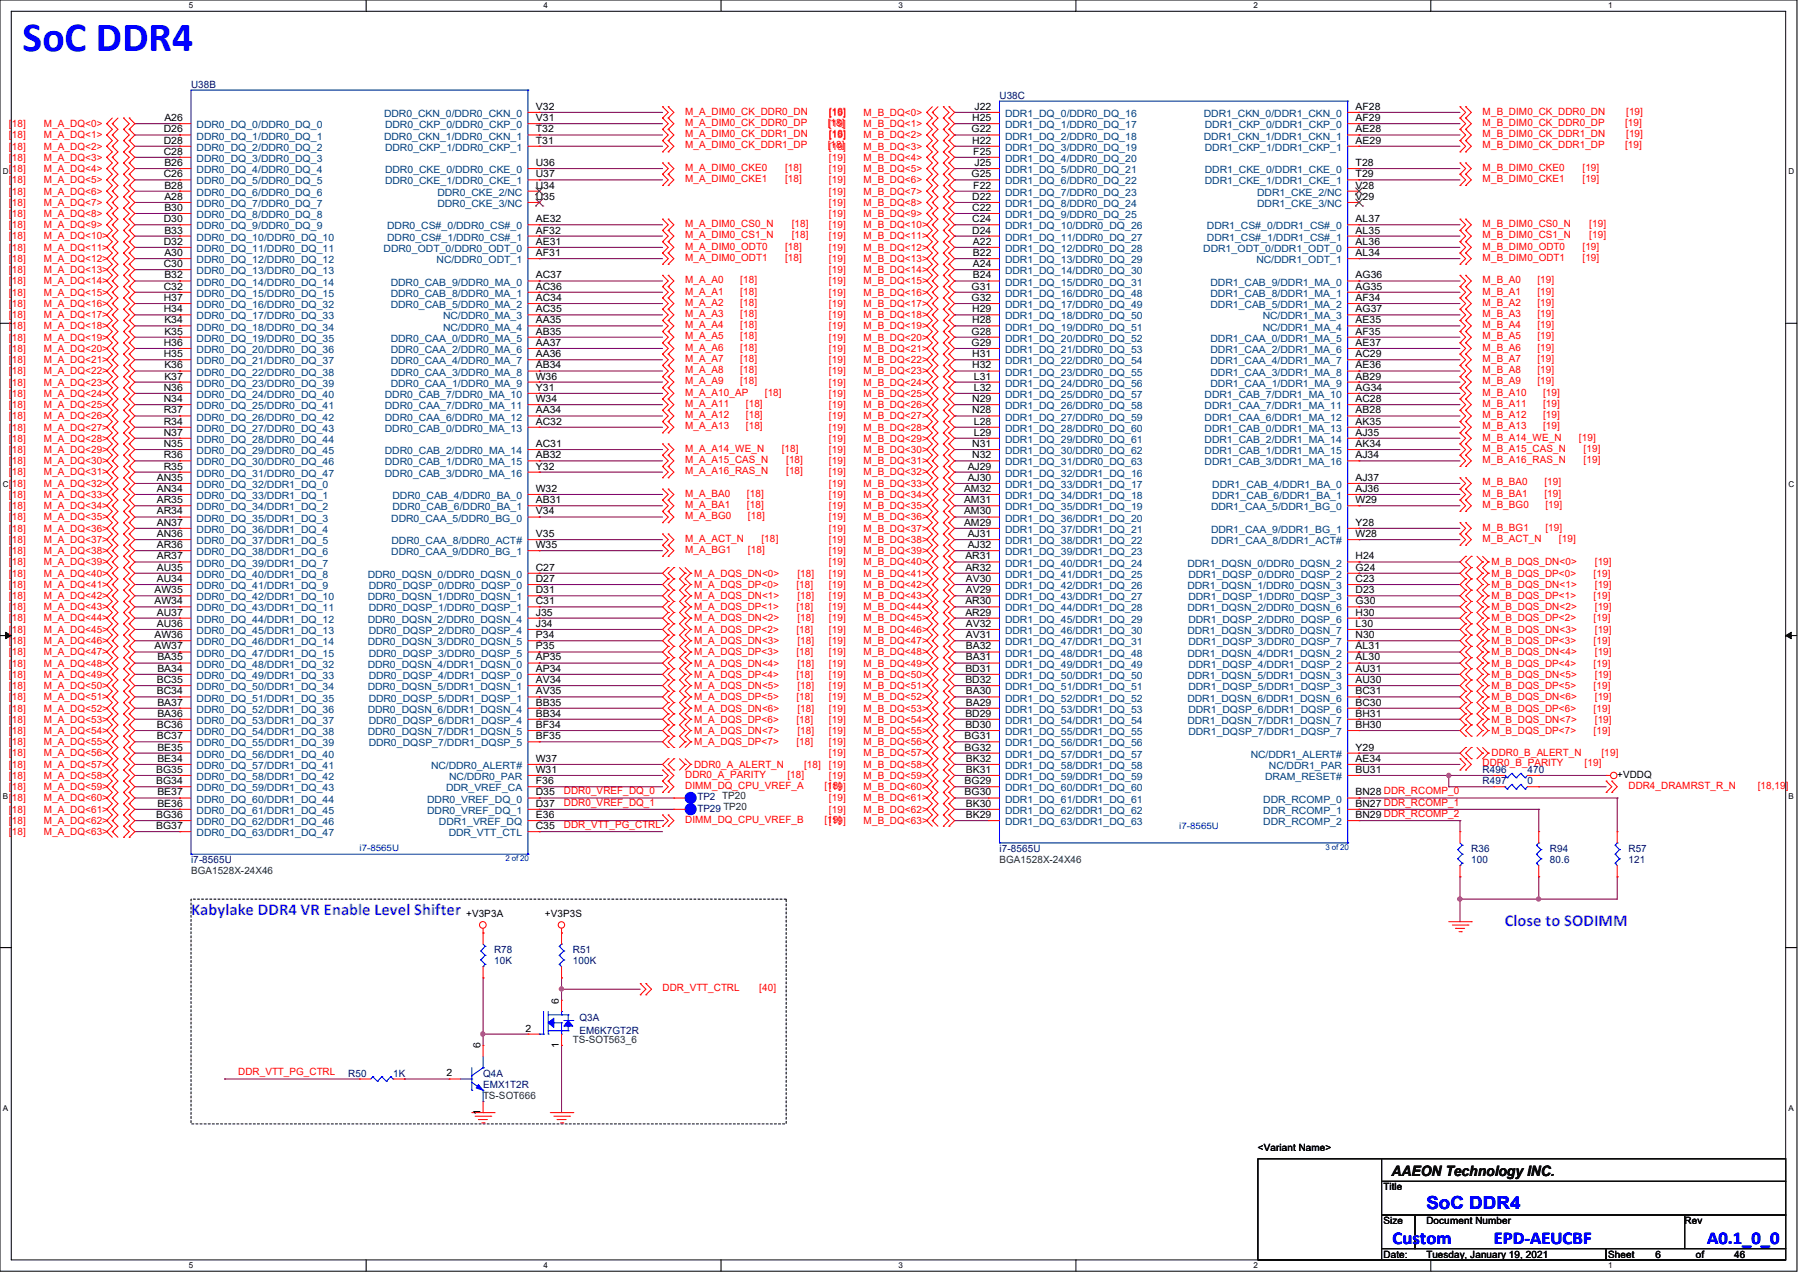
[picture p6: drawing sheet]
<svg xmlns="http://www.w3.org/2000/svg" width="297mm" height="210mm" viewBox="0 0 297 210" stroke-linecap="round" stroke-linejoin="round" font-family="sans-serif">
<defs><g id="words">
<text font-size="6.9" fill="#00f" x="3.7" y="8.4">SoC DDR4</text>
<g font-size="3" fill="#00f">
<text x="235.5" y="199.5">SoC DDR4</text>
<text x="229.9" y="205.1">Custom</text>
<text x="246.6" y="205.1">EPD-AEUCBF</text>
<text x="281.9" y="205.1">A0.1_0_0</text>
</g>
<g font-size="2.8" fill="#8000ff">
<text x="31.5" y="151">Kabylake DDR4 VR Enable Level Shifter</text>
<text x="248.5" y="152.8">Close to SODIMM</text>
</g>
<text font-size="2.4" x="229.7" y="193.9">AAEON Technology INC.</text>
<g font-size="1.7" fill="#000080">
<text x="31.5" y="14.5">U38B</text>
<text x="165" y="16.3">U38C</text>
<text x="244.8" y="129.4">R497</text>
<text x="244.8" y="127.6">R496</text>
<text x="252.2" y="129.4">0</text>
<text x="252.2" y="127.6">470</text>
<text x="115.1" y="132">TP2 TP20</text>
<text x="115.1" y="133.9">TP29 TP20</text>
<text x="31.5" y="142.4">i7-8565U</text>
<text x="165" y="140.5">i7-8565U</text>
<text x="242.9" y="140.5">R36</text>
<text x="242.9" y="142.4">100</text>
<text x="255.9" y="140.5">R94</text>
<text x="255.9" y="142.4">80.6</text>
<text x="268.9" y="140.5">R57</text>
<text x="268.9" y="142.4">121</text>
<text x="81.6" y="157.2">R78</text>
<text x="81.6" y="159.1">10K</text>
<text x="94.6" y="157.2">R51</text>
<text x="94.6" y="159.1">100K</text>
<text x="95.7" y="168.4">Q3A</text>
<text x="95.7" y="170.6">EM6K7GT2R</text>
<text x="57.5" y="177.6">R50</text>
<text x="64.9" y="177.6">1K</text>
<text x="79.8" y="177.6">Q4A</text>
<text x="79.8" y="179.5">EMX1T2R</text>
</g>
<g font-size="1.7" fill="#f00">
<text x="1.5" y="21">[18]</text>
<text x="1.5" y="22.8">[18]</text>
<text x="7.2" y="21">M_A_DQ&lt;0&gt;</text>
<text x="7.2" y="22.8">M_A_DQ&lt;1&gt;</text>
<text x="113.1" y="18.9">M_A_DIM0_CK_DDR0_DN</text>
<text x="113.1" y="20.8">M_A_DIM0_CK_DDR0_DP</text>
<text x="113.1" y="22.6">M_A_DIM0_CK_DDR1_DN</text>
<text x="136.7" y="20.8">[18]</text>
<text x="136.9" y="19.1">[19]</text>
<text x="136.9" y="21">[19]</text>
<text x="136.9" y="22.8">[19]</text>
<text x="136.9" y="18.9">[18]</text>
<text x="136.9" y="22.6">[18]</text>
<text x="142.6" y="19.1">M_B_DQ&lt;0&gt;</text>
<text x="142.6" y="21">M_B_DQ&lt;1&gt;</text>
<text x="142.6" y="22.8">M_B_DQ&lt;2&gt;</text>
<text x="244.8" y="18.9">M_B_DIM0_CK_DDR0_DN</text>
<text x="244.8" y="20.8">M_B_DIM0_CK_DDR0_DP</text>
<text x="244.8" y="22.6">M_B_DIM0_CK_DDR1_DN</text>
<text x="268.3" y="20.8">[19]</text>
<text x="268.5" y="18.9">[19]</text>
<text x="268.5" y="22.6">[19]</text>
<text x="1.5" y="24.7">[18]</text>
<text x="1.5" y="26.5">[18]</text>
<text x="1.5" y="28.4">[18]</text>
<text x="7.2" y="24.7">M_A_DQ&lt;2&gt;</text>
<text x="7.2" y="26.5">M_A_DQ&lt;3&gt;</text>
<text x="7.2" y="28.4">M_A_DQ&lt;4&gt;</text>
<text x="113.1" y="24.5">M_A_DIM0_CK_DDR1_DP</text>
<text x="113.1" y="28.2">M_A_DIM0_CKE0</text>
<text x="129.6" y="28.2">[18]</text>
<text x="136.7" y="24.5">[18]</text>
<text x="136.9" y="24.7">[19]</text>
<text x="136.9" y="26.5">[19]</text>
<text x="136.9" y="28.4">[19]</text>
<text x="142.6" y="24.7">M_B_DQ&lt;3&gt;</text>
<text x="142.6" y="26.5">M_B_DQ&lt;4&gt;</text>
<text x="142.6" y="28.4">M_B_DQ&lt;5&gt;</text>
<text x="244.8" y="24.5">M_B_DIM0_CK_DDR1_DP</text>
<text x="244.8" y="28.2">M_B_DIM0_CKE0</text>
<text x="261.3" y="28.2">[19]</text>
<text x="268.3" y="24.5">[19]</text>
<text x="1.5" y="30.2">[18]</text>
<text x="1.5" y="32.1">[18]</text>
<text x="1.5" y="34">[18]</text>
<text x="1.5" y="35.8">[18]</text>
<text x="7.2" y="30.2">M_A_DQ&lt;5&gt;</text>
<text x="7.2" y="32.1">M_A_DQ&lt;6&gt;</text>
<text x="7.2" y="34">M_A_DQ&lt;7&gt;</text>
<text x="7.2" y="35.8">M_A_DQ&lt;8&gt;</text>
<text x="113.1" y="30.1">M_A_DIM0_CKE1</text>
<text x="129.6" y="30.1">[18]</text>
<text x="136.9" y="30.2">[19]</text>
<text x="136.9" y="32.1">[19]</text>
<text x="136.9" y="34">[19]</text>
<text x="136.9" y="35.8">[19]</text>
<text x="142.6" y="30.2">M_B_DQ&lt;6&gt;</text>
<text x="142.6" y="32.1">M_B_DQ&lt;7&gt;</text>
<text x="142.6" y="34">M_B_DQ&lt;8&gt;</text>
<text x="142.6" y="35.8">M_B_DQ&lt;9&gt;</text>
<text x="244.8" y="30.1">M_B_DIM0_CKE1</text>
<text x="261.3" y="30.1">[19]</text>
<text x="1.5" y="39.5">[18]</text>
<text x="1.5" y="37.6">[18]</text>
<text x="1.5" y="41.4">[18]</text>
<text x="7.2" y="39.5">M_A_DQ&lt;10&gt;</text>
<text x="7.2" y="37.6">M_A_DQ&lt;9&gt;</text>
<text x="7.2" y="41.4">M_A_DQ&lt;11&gt;</text>
<text x="113.1" y="37.5">M_A_DIM0_CS0_N</text>
<text x="113.1" y="39.3">M_A_DIM0_CS1_N</text>
<text x="113.1" y="41.2">M_A_DIM0_ODT0</text>
<text x="129.6" y="41.2">[18]</text>
<text x="130.7" y="37.5">[18]</text>
<text x="130.7" y="39.3">[18]</text>
<text x="136.9" y="37.6">[19]</text>
<text x="136.9" y="39.5">[19]</text>
<text x="136.9" y="41.4">[19]</text>
<text x="142.6" y="37.6">M_B_DQ&lt;10&gt;</text>
<text x="142.6" y="39.5">M_B_DQ&lt;11&gt;</text>
<text x="142.6" y="41.4">M_B_DQ&lt;12&gt;</text>
<text x="244.8" y="37.5">M_B_DIM0_CS0_N</text>
<text x="244.8" y="39.3">M_B_DIM0_CS1_N</text>
<text x="244.8" y="41.2">M_B_DIM0_ODT0</text>
<text x="261.3" y="41.2">[19]</text>
<text x="262.4" y="37.5">[19]</text>
<text x="262.4" y="39.3">[19]</text>
<text x="1.5" y="43.2">[18]</text>
<text x="1.5" y="45.1">[18]</text>
<text x="1.5" y="46.9">[18]</text>
<text x="7.2" y="43.2">M_A_DQ&lt;12&gt;</text>
<text x="7.2" y="45.1">M_A_DQ&lt;13&gt;</text>
<text x="7.2" y="46.9">M_A_DQ&lt;14&gt;</text>
<text x="113.1" y="43">M_A_DIM0_ODT1</text>
<text x="113.1" y="46.7">M_A_A0</text>
<text x="122.2" y="46.7">[18]</text>
<text x="129.6" y="43">[18]</text>
<text x="136.9" y="43.2">[19]</text>
<text x="136.9" y="45.1">[19]</text>
<text x="136.9" y="46.9">[19]</text>
<text x="142.6" y="43.2">M_B_DQ&lt;13&gt;</text>
<text x="142.6" y="45.1">M_B_DQ&lt;14&gt;</text>
<text x="142.6" y="46.9">M_B_DQ&lt;15&gt;</text>
<text x="244.8" y="43">M_B_DIM0_ODT1</text>
<text x="244.8" y="46.7">M_B_A0</text>
<text x="253.8" y="46.7">[19]</text>
<text x="261.3" y="43">[19]</text>
<text x="1.5" y="48.8">[18]</text>
<text x="1.5" y="50.6">[18]</text>
<text x="1.5" y="52.5">[18]</text>
<text x="7.2" y="48.8">M_A_DQ&lt;15&gt;</text>
<text x="7.2" y="50.6">M_A_DQ&lt;16&gt;</text>
<text x="7.2" y="52.5">M_A_DQ&lt;17&gt;</text>
<text x="113.1" y="48.6">M_A_A1</text>
<text x="113.1" y="50.5">M_A_A2</text>
<text x="113.1" y="52.3">M_A_A3</text>
<text x="122.2" y="48.6">[18]</text>
<text x="122.2" y="50.5">[18]</text>
<text x="122.2" y="52.3">[18]</text>
<text x="136.9" y="48.8">[19]</text>
<text x="136.9" y="50.6">[19]</text>
<text x="136.9" y="52.5">[19]</text>
<text x="142.6" y="48.8">M_B_DQ&lt;16&gt;</text>
<text x="142.6" y="50.6">M_B_DQ&lt;17&gt;</text>
<text x="142.6" y="52.5">M_B_DQ&lt;18&gt;</text>
<text x="244.8" y="48.6">M_B_A1</text>
<text x="244.8" y="50.5">M_B_A2</text>
<text x="244.8" y="52.3">M_B_A3</text>
<text x="253.8" y="48.6">[19]</text>
<text x="253.8" y="50.5">[19]</text>
<text x="253.8" y="52.3">[19]</text>
<text x="1.5" y="54.4">[18]</text>
<text x="1.5" y="56.2">[18]</text>
<text x="1.5" y="58">[18]</text>
<text x="1.5" y="59.9">[18]</text>
<text x="7.2" y="54.4">M_A_DQ&lt;18&gt;</text>
<text x="7.2" y="56.2">M_A_DQ&lt;19&gt;</text>
<text x="7.2" y="58">M_A_DQ&lt;20&gt;</text>
<text x="7.2" y="59.9">M_A_DQ&lt;21&gt;</text>
<text x="113.1" y="54.1">M_A_A4</text>
<text x="113.1" y="56">M_A_A5</text>
<text x="113.1" y="57.9">M_A_A6</text>
<text x="113.1" y="59.7">M_A_A7</text>
<text x="122.2" y="54.1">[18]</text>
<text x="122.2" y="56">[18]</text>
<text x="122.2" y="57.9">[18]</text>
<text x="122.2" y="59.7">[18]</text>
<text x="136.9" y="54.4">[19]</text>
<text x="136.9" y="56.2">[19]</text>
<text x="136.9" y="58">[19]</text>
<text x="136.9" y="59.9">[19]</text>
<text x="142.6" y="54.4">M_B_DQ&lt;19&gt;</text>
<text x="142.6" y="56.2">M_B_DQ&lt;20&gt;</text>
<text x="142.6" y="58">M_B_DQ&lt;21&gt;</text>
<text x="142.6" y="59.9">M_B_DQ&lt;22&gt;</text>
<text x="244.8" y="54.1">M_B_A4</text>
<text x="244.8" y="56">M_B_A5</text>
<text x="244.8" y="57.9">M_B_A6</text>
<text x="244.8" y="59.7">M_B_A7</text>
<text x="253.8" y="54.1">[19]</text>
<text x="253.8" y="56">[19]</text>
<text x="253.8" y="57.9">[19]</text>
<text x="253.8" y="59.7">[19]</text>
<text x="1.5" y="61.8">[18]</text>
<text x="1.5" y="63.6">[18]</text>
<text x="1.5" y="65.4">[18]</text>
<text x="7.2" y="61.8">M_A_DQ&lt;22&gt;</text>
<text x="7.2" y="63.6">M_A_DQ&lt;23&gt;</text>
<text x="7.2" y="65.4">M_A_DQ&lt;24&gt;</text>
<text x="113.1" y="61.6">M_A_A8</text>
<text x="113.1" y="63.4">M_A_A9</text>
<text x="113.1" y="65.3">M_A_A10_AP</text>
<text x="122.2" y="61.6">[18]</text>
<text x="122.2" y="63.4">[18]</text>
<text x="126.3" y="65.3">[18]</text>
<text x="136.9" y="61.8">[19]</text>
<text x="136.9" y="63.6">[19]</text>
<text x="136.9" y="65.4">[19]</text>
<text x="142.6" y="61.8">M_B_DQ&lt;23&gt;</text>
<text x="142.6" y="63.6">M_B_DQ&lt;24&gt;</text>
<text x="142.6" y="65.4">M_B_DQ&lt;25&gt;</text>
<text x="244.8" y="61.6">M_B_A8</text>
<text x="244.8" y="63.4">M_B_A9</text>
<text x="244.8" y="65.3">M_B_A10</text>
<text x="253.8" y="61.6">[19]</text>
<text x="253.8" y="63.4">[19]</text>
<text x="254.8" y="65.3">[19]</text>
<text x="1.5" y="67.3">[18]</text>
<text x="1.5" y="69.2">[18]</text>
<text x="1.5" y="71">[18]</text>
<text x="7.2" y="67.3">M_A_DQ&lt;25&gt;</text>
<text x="7.2" y="69.2">M_A_DQ&lt;26&gt;</text>
<text x="7.2" y="71">M_A_DQ&lt;27&gt;</text>
<text x="113.1" y="67.1">M_A_A11</text>
<text x="113.1" y="69">M_A_A12</text>
<text x="113.1" y="70.8">M_A_A13</text>
<text x="123.1" y="67.1">[18]</text>
<text x="123.1" y="69">[18]</text>
<text x="123.1" y="70.8">[18]</text>
<text x="136.9" y="67.3">[19]</text>
<text x="136.9" y="69.2">[19]</text>
<text x="136.9" y="71">[19]</text>
<text x="142.6" y="67.3">M_B_DQ&lt;26&gt;</text>
<text x="142.6" y="69.2">M_B_DQ&lt;27&gt;</text>
<text x="142.6" y="71">M_B_DQ&lt;28&gt;</text>
<text x="244.8" y="67.1">M_B_A11</text>
<text x="244.8" y="69">M_B_A12</text>
<text x="244.8" y="70.8">M_B_A13</text>
<text x="254.8" y="67.1">[19]</text>
<text x="254.8" y="69">[19]</text>
<text x="254.8" y="70.8">[19]</text>
<text x="1.5" y="72.9">[18]</text>
<text x="1.5" y="74.7">[18]</text>
<text x="1.5" y="76.6">[18]</text>
<text x="7.2" y="72.9">M_A_DQ&lt;28&gt;</text>
<text x="7.2" y="74.7">M_A_DQ&lt;29&gt;</text>
<text x="7.2" y="76.6">M_A_DQ&lt;30&gt;</text>
<text x="113.1" y="74.5">M_A_A14_WE_N</text>
<text x="113.1" y="76.4">M_A_A15_CAS_N</text>
<text x="129.1" y="74.5">[18]</text>
<text x="129.8" y="76.4">[18]</text>
<text x="136.9" y="72.9">[19]</text>
<text x="136.9" y="74.7">[19]</text>
<text x="136.9" y="76.6">[19]</text>
<text x="142.6" y="72.9">M_B_DQ&lt;29&gt;</text>
<text x="142.6" y="74.7">M_B_DQ&lt;30&gt;</text>
<text x="142.6" y="76.6">M_B_DQ&lt;31&gt;</text>
<text x="244.8" y="72.7">M_B_A14_WE_N</text>
<text x="244.8" y="74.5">M_B_A15_CAS_N</text>
<text x="244.8" y="76.4">M_B_A16_RAS_N</text>
<text x="260.7" y="72.7">[19]</text>
<text x="261.4" y="74.5">[19]</text>
<text x="261.4" y="76.4">[19]</text>
<text x="1.5" y="80.3">[18]</text>
<text x="1.5" y="82.2">[18]</text>
<text x="1.5" y="84">[18]</text>
<text x="1.5" y="78.4">[18]</text>
<text x="7.2" y="80.3">M_A_DQ&lt;32&gt;</text>
<text x="7.2" y="82.2">M_A_DQ&lt;33&gt;</text>
<text x="7.2" y="84">M_A_DQ&lt;34&gt;</text>
<text x="7.2" y="78.4">M_A_DQ&lt;31&gt;</text>
<text x="113.1" y="78.3">M_A_A16_RAS_N</text>
<text x="113.1" y="82">M_A_BA0</text>
<text x="113.1" y="83.8">M_A_BA1</text>
<text x="123.3" y="82">[18]</text>
<text x="123.3" y="83.8">[18]</text>
<text x="129.8" y="78.3">[18]</text>
<text x="136.9" y="78.4">[19]</text>
<text x="136.9" y="80.3">[19]</text>
<text x="136.9" y="82.2">[19]</text>
<text x="136.9" y="84">[19]</text>
<text x="142.6" y="78.4">M_B_DQ&lt;32&gt;</text>
<text x="142.6" y="80.3">M_B_DQ&lt;33&gt;</text>
<text x="142.6" y="82.2">M_B_DQ&lt;34&gt;</text>
<text x="142.6" y="84">M_B_DQ&lt;35&gt;</text>
<text x="244.8" y="80.1">M_B_BA0</text>
<text x="244.8" y="82">M_B_BA1</text>
<text x="244.8" y="83.8">M_B_BG0</text>
<text x="255" y="80.1">[19]</text>
<text x="255" y="82">[19]</text>
<text x="255.1" y="83.8">[19]</text>
<text x="1.5" y="85.9">[18]</text>
<text x="1.5" y="87.7">[18]</text>
<text x="1.5" y="89.6">[18]</text>
<text x="7.2" y="85.9">M_A_DQ&lt;35&gt;</text>
<text x="7.2" y="87.7">M_A_DQ&lt;36&gt;</text>
<text x="7.2" y="89.6">M_A_DQ&lt;37&gt;</text>
<text x="113.1" y="85.7">M_A_BG0</text>
<text x="113.1" y="89.4">M_A_ACT_N</text>
<text x="123.5" y="85.7">[18]</text>
<text x="125.7" y="89.4">[18]</text>
<text x="136.9" y="85.9">[19]</text>
<text x="136.9" y="87.7">[19]</text>
<text x="136.9" y="89.6">[19]</text>
<text x="142.6" y="85.9">M_B_DQ&lt;36&gt;</text>
<text x="142.6" y="87.7">M_B_DQ&lt;37&gt;</text>
<text x="142.6" y="89.6">M_B_DQ&lt;38&gt;</text>
<text x="244.8" y="87.5">M_B_BG1</text>
<text x="244.8" y="89.4">M_B_ACT_N</text>
<text x="255.1" y="87.5">[19]</text>
<text x="257.4" y="89.4">[19]</text>
<text x="1.5" y="91.4">[18]</text>
<text x="1.5" y="93.3">[18]</text>
<text x="1.5" y="95.1">[18]</text>
<text x="7.2" y="91.4">M_A_DQ&lt;38&gt;</text>
<text x="7.2" y="93.3">M_A_DQ&lt;39&gt;</text>
<text x="7.2" y="95.1">M_A_DQ&lt;40&gt;</text>
<text x="113.1" y="91.2">M_A_BG1</text>
<text x="114.6" y="95.1">M_A_DQS_DN&lt;0&gt;</text>
<text x="123.5" y="91.2">[18]</text>
<text x="131.6" y="95.1">[18]</text>
<text x="136.9" y="91.4">[19]</text>
<text x="136.9" y="93.3">[19]</text>
<text x="136.9" y="95.1">[19]</text>
<text x="142.6" y="91.4">M_B_DQ&lt;39&gt;</text>
<text x="142.6" y="93.3">M_B_DQ&lt;40&gt;</text>
<text x="142.6" y="95.1">M_B_DQ&lt;41&gt;</text>
<text x="246.2" y="93.3">M_B_DQS_DN&lt;0&gt;</text>
<text x="246.2" y="95.1">M_B_DQS_DP&lt;0&gt;</text>
<text x="263.1" y="95.1">[19]</text>
<text x="263.3" y="93.3">[19]</text>
<text x="1.5" y="97">[18]</text>
<text x="1.5" y="98.8">[18]</text>
<text x="1.5" y="100.7">[18]</text>
<text x="7.2" y="97">M_A_DQ&lt;41&gt;</text>
<text x="7.2" y="98.8">M_A_DQ&lt;42&gt;</text>
<text x="7.2" y="100.7">M_A_DQ&lt;43&gt;</text>
<text x="114.6" y="97">M_A_DQS_DP&lt;0&gt;</text>
<text x="114.6" y="98.8">M_A_DQS_DN&lt;1&gt;</text>
<text x="114.6" y="100.7">M_A_DQS_DP&lt;1&gt;</text>
<text x="131.5" y="97">[18]</text>
<text x="131.5" y="100.7">[18]</text>
<text x="131.6" y="98.8">[18]</text>
<text x="136.9" y="97">[19]</text>
<text x="136.9" y="98.8">[19]</text>
<text x="136.9" y="100.7">[19]</text>
<text x="142.6" y="97">M_B_DQ&lt;42&gt;</text>
<text x="142.6" y="98.8">M_B_DQ&lt;43&gt;</text>
<text x="142.6" y="100.7">M_B_DQ&lt;44&gt;</text>
<text x="246.2" y="97">M_B_DQS_DN&lt;1&gt;</text>
<text x="246.2" y="98.8">M_B_DQS_DP&lt;1&gt;</text>
<text x="246.2" y="100.7">M_B_DQS_DN&lt;2&gt;</text>
<text x="263.1" y="98.8">[19]</text>
<text x="263.3" y="97">[19]</text>
<text x="263.3" y="100.7">[19]</text>
<text x="1.5" y="102.5">[18]</text>
<text x="1.5" y="104.4">[18]</text>
<text x="1.5" y="106.3">[18]</text>
<text x="7.2" y="102.5">M_A_DQ&lt;44&gt;</text>
<text x="7.2" y="104.4">M_A_DQ&lt;45&gt;</text>
<text x="7.2" y="106.3">M_A_DQ&lt;46&gt;</text>
<text x="114.6" y="102.5">M_A_DQS_DN&lt;2&gt;</text>
<text x="114.6" y="104.4">M_A_DQS_DP&lt;2&gt;</text>
<text x="114.6" y="106.3">M_A_DQS_DN&lt;3&gt;</text>
<text x="131.5" y="104.4">[18]</text>
<text x="131.6" y="102.5">[18]</text>
<text x="131.6" y="106.3">[18]</text>
<text x="136.9" y="102.5">[19]</text>
<text x="136.9" y="104.4">[19]</text>
<text x="136.9" y="106.3">[19]</text>
<text x="142.6" y="102.5">M_B_DQ&lt;45&gt;</text>
<text x="142.6" y="104.4">M_B_DQ&lt;46&gt;</text>
<text x="142.6" y="106.3">M_B_DQ&lt;47&gt;</text>
<text x="246.2" y="102.5">M_B_DQS_DP&lt;2&gt;</text>
<text x="246.2" y="104.4">M_B_DQS_DN&lt;3&gt;</text>
<text x="246.2" y="106.3">M_B_DQS_DP&lt;3&gt;</text>
<text x="263.1" y="102.5">[19]</text>
<text x="263.1" y="106.3">[19]</text>
<text x="263.3" y="104.4">[19]</text>
<text x="1.5" y="108.1">[18]</text>
<text x="1.5" y="110">[18]</text>
<text x="1.5" y="111.8">[18]</text>
<text x="1.5" y="113.7">[18]</text>
<text x="7.2" y="108.1">M_A_DQ&lt;47&gt;</text>
<text x="7.2" y="110">M_A_DQ&lt;48&gt;</text>
<text x="7.2" y="111.8">M_A_DQ&lt;49&gt;</text>
<text x="7.2" y="113.7">M_A_DQ&lt;50&gt;</text>
<text x="114.6" y="108.1">M_A_DQS_DP&lt;3&gt;</text>
<text x="114.6" y="110">M_A_DQS_DN&lt;4&gt;</text>
<text x="114.6" y="111.8">M_A_DQS_DP&lt;4&gt;</text>
<text x="114.6" y="113.7">M_A_DQS_DN&lt;5&gt;</text>
<text x="131.5" y="108.1">[18]</text>
<text x="131.5" y="111.8">[18]</text>
<text x="131.6" y="110">[18]</text>
<text x="131.6" y="113.7">[18]</text>
<text x="136.9" y="108.1">[19]</text>
<text x="136.9" y="110">[19]</text>
<text x="136.9" y="111.8">[19]</text>
<text x="136.9" y="113.7">[19]</text>
<text x="142.6" y="108.1">M_B_DQ&lt;48&gt;</text>
<text x="142.6" y="110">M_B_DQ&lt;49&gt;</text>
<text x="142.6" y="111.8">M_B_DQ&lt;50&gt;</text>
<text x="142.6" y="113.7">M_B_DQ&lt;51&gt;</text>
<text x="246.2" y="108.1">M_B_DQS_DN&lt;4&gt;</text>
<text x="246.2" y="110">M_B_DQS_DP&lt;4&gt;</text>
<text x="246.2" y="111.8">M_B_DQS_DN&lt;5&gt;</text>
<text x="246.2" y="113.7">M_B_DQS_DP&lt;5&gt;</text>
<text x="263.1" y="110">[19]</text>
<text x="263.1" y="113.7">[19]</text>
<text x="263.3" y="108.1">[19]</text>
<text x="263.3" y="111.8">[19]</text>
<text x="1.5" y="115.5">[18]</text>
<text x="1.5" y="117.4">[18]</text>
<text x="1.5" y="119.3">[18]</text>
<text x="7.2" y="115.5">M_A_DQ&lt;51&gt;</text>
<text x="7.2" y="117.4">M_A_DQ&lt;52&gt;</text>
<text x="7.2" y="119.3">M_A_DQ&lt;53&gt;</text>
<text x="114.6" y="115.5">M_A_DQS_DP&lt;5&gt;</text>
<text x="114.6" y="117.4">M_A_DQS_DN&lt;6&gt;</text>
<text x="114.6" y="119.3">M_A_DQS_DP&lt;6&gt;</text>
<text x="131.5" y="115.5">[18]</text>
<text x="131.5" y="119.3">[18]</text>
<text x="131.6" y="117.4">[18]</text>
<text x="136.9" y="115.5">[19]</text>
<text x="136.9" y="117.4">[19]</text>
<text x="136.9" y="119.3">[19]</text>
<text x="142.6" y="115.5">M_B_DQ&lt;52&gt;</text>
<text x="142.6" y="117.4">M_B_DQ&lt;53&gt;</text>
<text x="142.6" y="119.3">M_B_DQ&lt;54&gt;</text>
<text x="246.2" y="115.5">M_B_DQS_DN&lt;6&gt;</text>
<text x="246.2" y="117.4">M_B_DQS_DP&lt;6&gt;</text>
<text x="246.2" y="119.3">M_B_DQS_DN&lt;7&gt;</text>
<text x="263.1" y="117.4">[19]</text>
<text x="263.3" y="115.5">[19]</text>
<text x="263.3" y="119.3">[19]</text>
<text x="1.5" y="121.1">[18]</text>
<text x="1.5" y="122.9">[18]</text>
<text x="1.5" y="124.8">[18]</text>
<text x="7.2" y="121.1">M_A_DQ&lt;54&gt;</text>
<text x="7.2" y="122.9">M_A_DQ&lt;55&gt;</text>
<text x="7.2" y="124.8">M_A_DQ&lt;56&gt;</text>
<text x="114.6" y="121.1">M_A_DQS_DN&lt;7&gt;</text>
<text x="114.6" y="122.9">M_A_DQS_DP&lt;7&gt;</text>
<text x="131.5" y="122.9">[18]</text>
<text x="131.6" y="121.1">[18]</text>
<text x="136.9" y="121.1">[19]</text>
<text x="136.9" y="122.9">[19]</text>
<text x="136.9" y="124.8">[19]</text>
<text x="142.6" y="121.1">M_B_DQ&lt;55&gt;</text>
<text x="142.6" y="122.9">M_B_DQ&lt;56&gt;</text>
<text x="142.6" y="124.8">M_B_DQ&lt;57&gt;</text>
<text x="246.2" y="121.1">M_B_DQS_DP&lt;7&gt;</text>
<text x="246.2" y="124.8">DDR0_B_ALERT_N</text>
<text x="263.1" y="121.1">[19]</text>
<text x="264.4" y="124.8">[19]</text>
<text x="1.5" y="126.7">[18]</text>
<text x="1.5" y="128.5">[18]</text>
<text x="1.5" y="130.3">[18]</text>
<text x="7.2" y="126.7">M_A_DQ&lt;57&gt;</text>
<text x="7.2" y="128.5">M_A_DQ&lt;58&gt;</text>
<text x="7.2" y="130.3">M_A_DQ&lt;59&gt;</text>
<text x="93.1" y="131.1">DDR0_VREF_DQ_0</text>
<text x="113.1" y="128.3">DDR0_A_PARITY</text>
<text x="113.1" y="130.2">DIMM_DQ_CPU_VREF_A</text>
<text x="114.6" y="126.7">DDR0_A_ALERT_N</text>
<text x="130" y="128.3">[18]</text>
<text x="132.8" y="126.7">[18]</text>
<text x="136.1" y="130.2">[18]</text>
<text x="136.9" y="126.7">[19]</text>
<text x="136.9" y="128.5">[19]</text>
<text x="136.9" y="130.3">[19]</text>
<text x="142.6" y="126.7">M_B_DQ&lt;58&gt;</text>
<text x="142.6" y="128.5">M_B_DQ&lt;59&gt;</text>
<text x="142.6" y="130.3">M_B_DQ&lt;60&gt;</text>
<text x="244.8" y="126.5">DDR0_B_PARITY</text>
<text x="261.6" y="126.5">[19]</text>
<text x="268.9" y="130.2">DDR4_DRAMRST_R_N</text>
<text x="290.2" y="130.2">[18,19]</text>
<text x="1.5" y="132.2">[18]</text>
<text x="1.5" y="134.1">[18]</text>
<text x="1.5" y="135.9">[18]</text>
<text x="1.5" y="137.8">[18]</text>
<text x="7.2" y="132.2">M_A_DQ&lt;60&gt;</text>
<text x="7.2" y="134.1">M_A_DQ&lt;61&gt;</text>
<text x="7.2" y="135.9">M_A_DQ&lt;62&gt;</text>
<text x="7.2" y="137.8">M_A_DQ&lt;63&gt;</text>
<text x="93.1" y="136.6">DDR_VTT_PG_CTRL</text>
<text x="93.1" y="132.9">DDR0_VREF_DQ_1</text>
<text x="113.1" y="135.7">DIMM_DQ_CPU_VREF_B</text>
<text x="136.1" y="135.7">[19]</text>
<text x="136.9" y="132.2">[19]</text>
<text x="136.9" y="134.1">[19]</text>
<text x="136.9" y="135.9">[19]</text>
<text x="142.6" y="132.2">M_B_DQ&lt;61&gt;</text>
<text x="142.6" y="134.1">M_B_DQ&lt;62&gt;</text>
<text x="142.6" y="135.9">M_B_DQ&lt;63&gt;</text>
<text x="109.4" y="163.5">DDR_VTT_CTRL</text>
<text x="125.3" y="163.5">[40]</text>
<text x="39.3" y="177.4">DDR_VTT_PG_CTRL</text>
</g>
<g font-size="1.7">
<text x="27.1" y="21.8">D26</text>
<text x="27.1" y="23.7">D28</text>
<text x="27.1" y="20">A26</text>
<text x="88.5" y="18.1">V32</text>
<text x="88.5" y="20">V31</text>
<text x="88.5" y="21.8">T32</text>
<text x="88.5" y="23.7">T31</text>
<text x="160.4" y="21.8">G22</text>
<text x="160.5" y="23.7">H22</text>
<text x="160.5" y="20">H25</text>
<text x="160.9" y="18.1">J22</text>
<text x="223.8" y="18.1">AF28</text>
<text x="223.8" y="20">AF29</text>
<text x="223.8" y="21.8">AE28</text>
<text x="223.8" y="23.7">AE29</text>
<text x="27.1" y="29.3">C26</text>
<text x="27.1" y="25.5">C28</text>
<text x="27.1" y="27.4">B26</text>
<text x="88.5" y="27.4">U36</text>
<text x="88.5" y="29.3">U37</text>
<text x="160.4" y="29.3">G25</text>
<text x="160.7" y="25.5">F25</text>
<text x="160.9" y="27.4">J25</text>
<text x="223.8" y="27.4">T28</text>
<text x="223.8" y="29.3">T29</text>
<text x="27.1" y="34.8">B30</text>
<text x="27.1" y="33">A28</text>
<text x="27.1" y="31.1">B28</text>
<text x="88.5" y="33">U35</text>
<text x="88.5" y="31.1">U34</text>
<text x="160.5" y="33">D22</text>
<text x="160.5" y="34.8">C22</text>
<text x="160.7" y="31.1">F22</text>
<text x="223.8" y="33">V29</text>
<text x="223.8" y="31.1">V28</text>
<text x="27.1" y="36.7">D30</text>
<text x="27.1" y="40.4">D32</text>
<text x="27.1" y="38.5">B33</text>
<text x="88.5" y="36.7">AE32</text>
<text x="88.5" y="40.4">AE31</text>
<text x="88.5" y="38.5">AF32</text>
<text x="160.5" y="36.7">C24</text>
<text x="160.5" y="38.5">D24</text>
<text x="160.6" y="40.4">A22</text>
<text x="223.8" y="36.7">AL37</text>
<text x="223.8" y="40.4">AL36</text>
<text x="223.8" y="38.5">AL35</text>
<text x="27.1" y="44.1">C30</text>
<text x="27.1" y="47.8">C32</text>
<text x="27.1" y="45.9">B32</text>
<text x="27.1" y="42.2">A30</text>
<text x="88.5" y="42.2">AF31</text>
<text x="88.5" y="45.9">AC37</text>
<text x="88.5" y="47.8">AC36</text>
<text x="160.4" y="47.8">G31</text>
<text x="160.6" y="44.1">A24</text>
<text x="160.6" y="45.9">B24</text>
<text x="160.6" y="42.2">B22</text>
<text x="223.8" y="45.9">AG36</text>
<text x="223.8" y="47.8">AG35</text>
<text x="223.8" y="42.2">AL34</text>
<text x="27.1" y="51.5">H34</text>
<text x="27.1" y="49.7">H37</text>
<text x="27.1" y="53.3">K34</text>
<text x="88.5" y="51.5">AC35</text>
<text x="88.5" y="53.3">AA35</text>
<text x="88.5" y="49.7">AC34</text>
<text x="160.4" y="49.7">G32</text>
<text x="160.5" y="51.5">H29</text>
<text x="160.5" y="53.3">H28</text>
<text x="223.8" y="51.5">AG37</text>
<text x="223.8" y="53.3">AE35</text>
<text x="223.8" y="49.7">AF34</text>
<text x="27.1" y="57.1">H36</text>
<text x="27.1" y="58.9">H35</text>
<text x="27.1" y="55.2">K35</text>
<text x="88.5" y="58.9">AA36</text>
<text x="88.5" y="55.2">AB35</text>
<text x="88.5" y="57.1">AA37</text>
<text x="160.4" y="55.2">G28</text>
<text x="160.4" y="57.1">G29</text>
<text x="160.5" y="58.9">H31</text>
<text x="223.8" y="55.2">AF35</text>
<text x="223.8" y="57.1">AE37</text>
<text x="223.8" y="58.9">AC29</text>
<text x="27.1" y="64.5">N36</text>
<text x="27.1" y="60.8">K36</text>
<text x="27.1" y="62.6">K37</text>
<text x="88.5" y="62.6">W36</text>
<text x="88.5" y="64.5">Y31</text>
<text x="88.5" y="60.8">AB34</text>
<text x="160.5" y="60.8">H32</text>
<text x="160.8" y="64.5">L32</text>
<text x="160.8" y="62.6">L31</text>
<text x="223.8" y="60.8">AE36</text>
<text x="223.8" y="64.5">AG34</text>
<text x="223.8" y="62.6">AB29</text>
<text x="27.1" y="70.1">R34</text>
<text x="27.1" y="71.9">N37</text>
<text x="27.1" y="66.3">N34</text>
<text x="27.1" y="68.2">R37</text>
<text x="88.5" y="68.2">AA34</text>
<text x="88.5" y="66.3">W34</text>
<text x="88.5" y="70.1">AC32</text>
<text x="160.5" y="66.3">N29</text>
<text x="160.5" y="68.2">N28</text>
<text x="160.8" y="70.1">L28</text>
<text x="160.8" y="71.9">L29</text>
<text x="223.8" y="71.9">AJ35</text>
<text x="223.8" y="68.2">AB28</text>
<text x="223.8" y="66.3">AC28</text>
<text x="223.8" y="70.1">AK35</text>
<text x="27.1" y="77.5">R35</text>
<text x="27.1" y="75.6">R36</text>
<text x="27.1" y="73.7">N35</text>
<text x="88.5" y="75.6">AB32</text>
<text x="88.5" y="73.7">AC31</text>
<text x="88.5" y="77.5">Y32</text>
<text x="159.8" y="77.5">AJ29</text>
<text x="160.5" y="73.7">N31</text>
<text x="160.5" y="75.6">N32</text>
<text x="223.8" y="73.7">AK34</text>
<text x="223.8" y="75.6">AJ34</text>
<text x="25.9" y="83">AR35</text>
<text x="25.9" y="81.2">AN34</text>
<text x="25.9" y="79.3">AN35</text>
<text x="88.5" y="83">AB31</text>
<text x="88.5" y="81.2">W32</text>
<text x="159.2" y="81.2">AM32</text>
<text x="159.2" y="83">AM31</text>
<text x="159.8" y="79.3">AJ30</text>
<text x="223.8" y="83">W29</text>
<text x="223.8" y="79.3">AJ37</text>
<text x="223.8" y="81.2">AJ36</text>
<text x="25.9" y="88.6">AN36</text>
<text x="25.9" y="86.7">AN37</text>
<text x="25.9" y="84.9">AR34</text>
<text x="88.5" y="88.6">V35</text>
<text x="88.5" y="84.9">V34</text>
<text x="159.2" y="84.9">AM30</text>
<text x="159.2" y="86.7">AM29</text>
<text x="159.8" y="88.6">AJ31</text>
<text x="223.8" y="86.7">Y28</text>
<text x="223.8" y="88.6">W28</text>
<text x="25.9" y="94.1">AU35</text>
<text x="25.9" y="90.4">AR36</text>
<text x="25.9" y="92.3">AR37</text>
<text x="88.5" y="94.1">C27</text>
<text x="88.5" y="90.4">W35</text>
<text x="159.4" y="92.3">AR31</text>
<text x="159.4" y="94.1">AR32</text>
<text x="159.8" y="90.4">AJ32</text>
<text x="223.8" y="92.3">H24</text>
<text x="223.8" y="94.1">G24</text>
<text x="25.5" y="97.9">AW35</text>
<text x="25.5" y="99.7">AW34</text>
<text x="25.9" y="101.6">AU37</text>
<text x="25.9" y="96">AU34</text>
<text x="88.5" y="96">D27</text>
<text x="88.5" y="97.9">D31</text>
<text x="88.5" y="99.7">C31</text>
<text x="88.5" y="101.6">J35</text>
<text x="159.4" y="101.6">AR29</text>
<text x="159.4" y="99.7">AR30</text>
<text x="159.5" y="96">AV30</text>
<text x="159.5" y="97.9">AV29</text>
<text x="223.8" y="96">C23</text>
<text x="223.8" y="97.9">D23</text>
<text x="223.8" y="99.7">G30</text>
<text x="223.8" y="101.6">H30</text>
<text x="25.5" y="107.1">AW37</text>
<text x="25.5" y="105.3">AW36</text>
<text x="25.9" y="103.4">AU36</text>
<text x="88.5" y="103.4">J34</text>
<text x="88.5" y="105.3">P34</text>
<text x="88.5" y="107.1">P35</text>
<text x="159.5" y="105.3">AV31</text>
<text x="159.5" y="107.1">BA32</text>
<text x="159.5" y="103.4">AV32</text>
<text x="223.8" y="103.4">L30</text>
<text x="223.8" y="105.3">N30</text>
<text x="223.8" y="107.1">AL31</text>
<text x="25.9" y="112.7">BC35</text>
<text x="26" y="109">BA35</text>
<text x="26" y="110.8">BA34</text>
<text x="88.5" y="112.7">AV34</text>
<text x="88.5" y="109">AP35</text>
<text x="88.5" y="110.8">AP34</text>
<text x="159.4" y="110.8">BD31</text>
<text x="159.4" y="112.7">BD32</text>
<text x="159.5" y="109">BA31</text>
<text x="223.8" y="112.7">AU30</text>
<text x="223.8" y="109">AL30</text>
<text x="223.8" y="110.8">AU31</text>
<text x="25.9" y="114.6">BC34</text>
<text x="26" y="116.4">BA37</text>
<text x="26" y="118.2">BA36</text>
<text x="88.5" y="114.6">AV35</text>
<text x="88.5" y="116.4">BB35</text>
<text x="88.5" y="118.2">BB34</text>
<text x="159.4" y="118.2">BD29</text>
<text x="159.5" y="116.4">BA29</text>
<text x="159.5" y="114.6">BA30</text>
<text x="223.8" y="114.6">BC31</text>
<text x="223.8" y="116.4">BC30</text>
<text x="223.8" y="118.2">BH31</text>
<text x="25.9" y="122">BC37</text>
<text x="25.9" y="120.1">BC36</text>
<text x="26" y="125.7">BE34</text>
<text x="26" y="123.8">BE35</text>
<text x="88.5" y="125.7">W37</text>
<text x="88.5" y="120.1">BF34</text>
<text x="88.5" y="122">BF35</text>
<text x="159.3" y="122">BG31</text>
<text x="159.3" y="123.8">BG32</text>
<text x="159.4" y="120.1">BD30</text>
<text x="159.5" y="125.7">BK32</text>
<text x="223.8" y="125.7">AE34</text>
<text x="223.8" y="123.8">Y29</text>
<text x="223.8" y="120.1">BH30</text>
<text x="25.8" y="127.5">BG35</text>
<text x="25.8" y="129.4">BG34</text>
<text x="26" y="131.2">BE37</text>
<text x="88.5" y="129.4">F36</text>
<text x="88.5" y="131.2">D35</text>
<text x="88.5" y="127.5">W31</text>
<text x="159.3" y="129.4">BG29</text>
<text x="159.3" y="131.2">BG30</text>
<text x="159.5" y="127.5">BK31</text>
<text x="223.8" y="131.2">BN28 DDR_RCOMP_0</text>
<text x="223.8" y="127.5">BU31</text>
<text x="267" y="128.3">+VDDQ</text>
<text x="25.8" y="135">BG36</text>
<text x="25.8" y="136.8">BG37</text>
<text x="26" y="133.1">BE36</text>
<text x="88.5" y="135">E36</text>
<text x="88.5" y="136.8">C35</text>
<text x="88.5" y="133.1">D37</text>
<text x="159.5" y="133.1">BK30</text>
<text x="159.5" y="135">BK29</text>
<text x="223.8" y="133.1">BN27 DDR_RCOMP_1</text>
<text x="223.8" y="135">BN29 DDR_RCOMP_2</text>
<text x="77" y="151.3">+V3P3A</text>
<text x="90" y="151.3">+V3P3S</text>
<text x="92.3" y="165.6" transform="rotate(-90 92.3 165.6)">6</text>
<text x="79.3" y="173" transform="rotate(-90 79.3 173)">6</text>
<text x="86.7" y="170.2">2</text>
<text x="92.3" y="172.9" transform="rotate(-90 92.3 172.9)">1</text>
<text x="73.7" y="177.6">2</text>
<text x="79.3" y="184" transform="rotate(-90 79.3 184)">1</text>
<text x="207.7" y="189.9">&lt;Variant Name&gt;</text>
<text x="228.4" y="196.4">Title</text>
<text x="228.4" y="201.9">Size</text>
<text x="235.5" y="201.9">Document Number</text>
<text x="278.1" y="201.9">Rev</text>
<text x="228.4" y="207.5">Date:</text>
<text x="235.5" y="207.5">Tuesday, January 19, 2021</text>
<text x="265.5" y="207.5">Sheet</text>
<text x="273.3" y="207.5">6</text>
<text x="280" y="207.5">of</text>
<text x="286.3" y="207.5">46</text>
</g>
<g font-size="1.7" fill="#004080">
<text x="32.5" y="23">DDR0_DQ_1/DDR0_DQ_1</text>
<text x="32.5" y="21.2">DDR0_DQ_0/DDR0_DQ_0</text>
<text x="63.4" y="19.3">DDR0_CKN_0/DDR0_CKN_0</text>
<text x="63.4" y="23">DDR0_CKN_1/DDR0_CKN_1</text>
<text x="63.6" y="21.2">DDR0_CKP_0/DDR0_CKP_0</text>
<text x="165.9" y="19.3">DDR1_DQ_0/DDR0_DQ_16</text>
<text x="165.9" y="21.2">DDR1_DQ_1/DDR0_DQ_17</text>
<text x="165.9" y="23">DDR1_DQ_2/DDR0_DQ_18</text>
<text x="198.7" y="19.3">DDR1_CKN_0/DDR1_CKN_0</text>
<text x="198.7" y="23">DDR1_CKN_1/DDR1_CKN_1</text>
<text x="198.9" y="21.2">DDR1_CKP_0/DDR1_CKP_0</text>
<text x="32.5" y="28.6">DDR0_DQ_4/DDR0_DQ_4</text>
<text x="32.5" y="26.7">DDR0_DQ_3/DDR0_DQ_3</text>
<text x="32.5" y="24.9">DDR0_DQ_2/DDR0_DQ_2</text>
<text x="63.6" y="28.6">DDR0_CKE_0/DDR0_CKE_0</text>
<text x="63.6" y="24.9">DDR0_CKP_1/DDR0_CKP_1</text>
<text x="165.9" y="28.6">DDR1_DQ_5/DDR0_DQ_21</text>
<text x="165.9" y="24.9">DDR1_DQ_3/DDR0_DQ_19</text>
<text x="165.9" y="26.7">DDR1_DQ_4/DDR0_DQ_20</text>
<text x="198.9" y="28.6">DDR1_CKE_0/DDR1_CKE_0</text>
<text x="198.9" y="24.9">DDR1_CKP_1/DDR1_CKP_1</text>
<text x="32.5" y="30.4">DDR0_DQ_5/DDR0_DQ_5</text>
<text x="32.5" y="36">DDR0_DQ_8/DDR0_DQ_8</text>
<text x="32.5" y="34.2">DDR0_DQ_7/DDR0_DQ_7</text>
<text x="32.5" y="32.3">DDR0_DQ_6/DDR0_DQ_6</text>
<text x="63.6" y="30.4">DDR0_CKE_1/DDR0_CKE_1</text>
<text x="72.2" y="34.2">DDR0_CKE_3/NC</text>
<text x="72.2" y="32.3">DDR0_CKE_2/NC</text>
<text x="165.9" y="34.2">DDR1_DQ_8/DDR0_DQ_24</text>
<text x="165.9" y="30.4">DDR1_DQ_6/DDR0_DQ_22</text>
<text x="165.9" y="36">DDR1_DQ_9/DDR0_DQ_25</text>
<text x="165.9" y="32.3">DDR1_DQ_7/DDR0_DQ_23</text>
<text x="198.9" y="30.4">DDR1_CKE_1/DDR1_CKE_1</text>
<text x="207.6" y="34.2">DDR1_CKE_3/NC</text>
<text x="207.6" y="32.3">DDR1_CKE_2/NC</text>
<text x="32.5" y="37.8">DDR0_DQ_9/DDR0_DQ_9</text>
<text x="32.5" y="41.6">DDR0_DQ_11/DDR0_DQ_11</text>
<text x="32.5" y="39.7">DDR0_DQ_10/DDR0_DQ_10</text>
<text x="63.3" y="41.6">DDR0_ODT_0/DDR0_ODT_0</text>
<text x="63.9" y="37.8">DDR0_CS#_0/DDR0_CS#_0</text>
<text x="63.9" y="39.7">DDR0_CS#_1/DDR0_CS#_1</text>
<text x="165.9" y="41.6">DDR1_DQ_12/DDR0_DQ_28</text>
<text x="165.9" y="37.8">DDR1_DQ_10/DDR0_DQ_26</text>
<text x="165.9" y="39.7">DDR1_DQ_11/DDR0_DQ_27</text>
<text x="198.7" y="41.6">DDR1_ODT_0/DDR1_ODT_0</text>
<text x="199.3" y="37.8">DDR1_CS#_0/DDR1_CS#_0</text>
<text x="199.3" y="39.7">DDR1_CS#_1/DDR1_CS#_1</text>
<text x="32.5" y="45.3">DDR0_DQ_13/DDR0_DQ_13</text>
<text x="32.5" y="47.1">DDR0_DQ_14/DDR0_DQ_14</text>
<text x="32.5" y="43.4">DDR0_DQ_12/DDR0_DQ_12</text>
<text x="64.5" y="47.1">DDR0_CAB_9/DDR0_MA_0</text>
<text x="72.1" y="43.4">NC/DDR0_ODT_1</text>
<text x="165.9" y="45.3">DDR1_DQ_14/DDR0_DQ_30</text>
<text x="165.9" y="47.1">DDR1_DQ_15/DDR0_DQ_31</text>
<text x="165.9" y="43.4">DDR1_DQ_13/DDR0_DQ_29</text>
<text x="199.9" y="47.1">DDR1_CAB_9/DDR1_MA_0</text>
<text x="207.4" y="43.4">NC/DDR1_ODT_1</text>
<text x="32.5" y="52.7">DDR0_DQ_17/DDR0_DQ_33</text>
<text x="32.5" y="50.8">DDR0_DQ_16/DDR0_DQ_32</text>
<text x="32.5" y="49">DDR0_DQ_15/DDR0_DQ_15</text>
<text x="64.5" y="49">DDR0_CAB_8/DDR0_MA_1</text>
<text x="64.5" y="50.8">DDR0_CAB_5/DDR0_MA_2</text>
<text x="73.1" y="52.7">NC/DDR0_MA_3</text>
<text x="165.9" y="49">DDR1_DQ_16/DDR0_DQ_48</text>
<text x="165.9" y="52.7">DDR1_DQ_18/DDR0_DQ_50</text>
<text x="165.9" y="50.8">DDR1_DQ_17/DDR0_DQ_49</text>
<text x="199.9" y="49">DDR1_CAB_8/DDR1_MA_1</text>
<text x="199.9" y="50.8">DDR1_CAB_5/DDR1_MA_2</text>
<text x="208.5" y="52.7">NC/DDR1_MA_3</text>
<text x="32.5" y="54.5">DDR0_DQ_18/DDR0_DQ_34</text>
<text x="32.5" y="58.3">DDR0_DQ_20/DDR0_DQ_36</text>
<text x="32.5" y="56.4">DDR0_DQ_19/DDR0_DQ_35</text>
<text x="64.5" y="56.4">DDR0_CAA_0/DDR0_MA_5</text>
<text x="64.5" y="58.3">DDR0_CAA_2/DDR0_MA_6</text>
<text x="73.1" y="54.5">NC/DDR0_MA_4</text>
<text x="165.9" y="56.4">DDR1_DQ_20/DDR0_DQ_52</text>
<text x="165.9" y="54.5">DDR1_DQ_19/DDR0_DQ_51</text>
<text x="165.9" y="58.3">DDR1_DQ_21/DDR0_DQ_53</text>
<text x="199.9" y="56.4">DDR1_CAA_0/DDR1_MA_5</text>
<text x="199.9" y="58.3">DDR1_CAA_2/DDR1_MA_6</text>
<text x="208.5" y="54.5">NC/DDR1_MA_4</text>
<text x="32.5" y="65.7">DDR0_DQ_24/DDR0_DQ_40</text>
<text x="32.5" y="62">DDR0_DQ_22/DDR0_DQ_38</text>
<text x="32.5" y="63.8">DDR0_DQ_23/DDR0_DQ_39</text>
<text x="32.5" y="60.1">DDR0_DQ_21/DDR0_DQ_37</text>
<text x="63.5" y="65.7">DDR0_CAB_7/DDR0_MA_10</text>
<text x="64.5" y="60.1">DDR0_CAA_4/DDR0_MA_7</text>
<text x="64.5" y="63.8">DDR0_CAA_1/DDR0_MA_9</text>
<text x="64.5" y="62">DDR0_CAA_3/DDR0_MA_8</text>
<text x="165.9" y="65.7">DDR1_DQ_25/DDR0_DQ_57</text>
<text x="165.9" y="60.1">DDR1_DQ_22/DDR0_DQ_54</text>
<text x="165.9" y="62">DDR1_DQ_23/DDR0_DQ_55</text>
<text x="165.9" y="63.8">DDR1_DQ_24/DDR0_DQ_56</text>
<text x="198.9" y="65.7">DDR1_CAB_7/DDR1_MA_10</text>
<text x="199.9" y="62">DDR1_CAA_3/DDR1_MA_8</text>
<text x="199.9" y="60.1">DDR1_CAA_4/DDR1_MA_7</text>
<text x="199.9" y="63.8">DDR1_CAA_1/DDR1_MA_9</text>
<text x="32.5" y="71.2">DDR0_DQ_27/DDR0_DQ_43</text>
<text x="32.5" y="67.5">DDR0_DQ_25/DDR0_DQ_41</text>
<text x="32.5" y="69.4">DDR0_DQ_26/DDR0_DQ_42</text>
<text x="63.5" y="69.4">DDR0_CAA_6/DDR0_MA_12</text>
<text x="63.5" y="67.5">DDR0_CAA_7/DDR0_MA_11</text>
<text x="63.5" y="71.2">DDR0_CAB_0/DDR0_MA_13</text>
<text x="165.9" y="67.5">DDR1_DQ_26/DDR0_DQ_58</text>
<text x="165.9" y="71.2">DDR1_DQ_28/DDR0_DQ_60</text>
<text x="165.9" y="69.4">DDR1_DQ_27/DDR0_DQ_59</text>
<text x="198.9" y="69.4">DDR1_CAA_6/DDR1_MA_12</text>
<text x="198.9" y="67.5">DDR1_CAA_7/DDR1_MA_11</text>
<text x="198.9" y="71.2">DDR1_CAB_0/DDR1_MA_13</text>
<text x="32.5" y="73.1">DDR0_DQ_28/DDR0_DQ_44</text>
<text x="32.5" y="76.8">DDR0_DQ_30/DDR0_DQ_46</text>
<text x="32.5" y="74.9">DDR0_DQ_29/DDR0_DQ_45</text>
<text x="63.5" y="76.8">DDR0_CAB_1/DDR0_MA_15</text>
<text x="63.5" y="74.9">DDR0_CAB_2/DDR0_MA_14</text>
<text x="165.9" y="74.9">DDR1_DQ_30/DDR0_DQ_62</text>
<text x="165.9" y="73.1">DDR1_DQ_29/DDR0_DQ_61</text>
<text x="165.9" y="76.8">DDR1_DQ_31/DDR0_DQ_63</text>
<text x="198.9" y="74.9">DDR1_CAB_1/DDR1_MA_15</text>
<text x="198.9" y="73.1">DDR1_CAB_2/DDR1_MA_14</text>
<text x="198.9" y="76.8">DDR1_CAB_3/DDR1_MA_16</text>
<text x="32.5" y="78.7">DDR0_DQ_31/DDR0_DQ_47</text>
<text x="32.5" y="82.3">DDR0_DQ_33/DDR1_DQ_1</text>
<text x="32.5" y="80.5">DDR0_DQ_32/DDR1_DQ_0</text>
<text x="63.5" y="78.7">DDR0_CAB_3/DDR0_MA_16</text>
<text x="64.8" y="82.3">DDR0_CAB_4/DDR0_BA_0</text>
<text x="165.9" y="80.5">DDR1_DQ_33/DDR1_DQ_17</text>
<text x="165.9" y="82.3">DDR1_DQ_34/DDR1_DQ_18</text>
<text x="165.9" y="78.7">DDR1_DQ_32/DDR1_DQ_16</text>
<text x="200.1" y="80.5">DDR1_CAB_4/DDR1_BA_0</text>
<text x="200.1" y="82.3">DDR1_CAB_6/DDR1_BA_1</text>
<text x="32.5" y="84.2">DDR0_DQ_34/DDR1_DQ_2</text>
<text x="32.5" y="89.8">DDR0_DQ_37/DDR1_DQ_5</text>
<text x="32.5" y="87.9">DDR0_DQ_36/DDR1_DQ_4</text>
<text x="32.5" y="86.1">DDR0_DQ_35/DDR1_DQ_3</text>
<text x="64.6" y="86.1">DDR0_CAA_5/DDR0_BG_0</text>
<text x="64.6" y="89.8">DDR0_CAA_8/DDR0_ACT#</text>
<text x="64.8" y="84.2">DDR0_CAB_6/DDR0_BA_1</text>
<text x="165.9" y="89.8">DDR1_DQ_38/DDR1_DQ_22</text>
<text x="165.9" y="86.1">DDR1_DQ_36/DDR1_DQ_20</text>
<text x="165.9" y="84.2">DDR1_DQ_35/DDR1_DQ_19</text>
<text x="165.9" y="87.9">DDR1_DQ_37/DDR1_DQ_21</text>
<text x="199.9" y="84.2">DDR1_CAA_5/DDR1_BG_0</text>
<text x="199.9" y="87.9">DDR1_CAA_9/DDR1_BG_1</text>
<text x="200" y="89.8">DDR1_CAA_8/DDR1_ACT#</text>
<text x="32.5" y="95.3">DDR0_DQ_40/DDR1_DQ_8</text>
<text x="32.5" y="91.6">DDR0_DQ_38/DDR1_DQ_6</text>
<text x="32.5" y="93.5">DDR0_DQ_39/DDR1_DQ_7</text>
<text x="60.7" y="95.3">DDR0_DQSN_0/DDR0_DQSN_0</text>
<text x="64.6" y="91.6">DDR0_CAA_9/DDR0_BG_1</text>
<text x="165.9" y="93.5">DDR1_DQ_40/DDR1_DQ_24</text>
<text x="165.9" y="91.6">DDR1_DQ_39/DDR1_DQ_23</text>
<text x="165.9" y="95.3">DDR1_DQ_41/DDR1_DQ_25</text>
<text x="196" y="93.5">DDR1_DQSN_0/DDR0_DQSN_2</text>
<text x="196.2" y="95.3">DDR1_DQSP_0/DDR0_DQSP_2</text>
<text x="32.5" y="99.1">DDR0_DQ_42/DDR1_DQ_10</text>
<text x="32.5" y="97.2">DDR0_DQ_41/DDR1_DQ_9</text>
<text x="32.5" y="100.9">DDR0_DQ_43/DDR1_DQ_11</text>
<text x="60.7" y="99.1">DDR0_DQSN_1/DDR0_DQSN_1</text>
<text x="60.9" y="97.2">DDR0_DQSP_0/DDR0_DQSP_0</text>
<text x="60.9" y="100.9">DDR0_DQSP_1/DDR0_DQSP_1</text>
<text x="165.9" y="97.2">DDR1_DQ_42/DDR1_DQ_26</text>
<text x="165.9" y="99.1">DDR1_DQ_43/DDR1_DQ_27</text>
<text x="165.9" y="100.9">DDR1_DQ_44/DDR1_DQ_28</text>
<text x="196" y="97.2">DDR1_DQSN_1/DDR0_DQSN_3</text>
<text x="196" y="100.9">DDR1_DQSN_2/DDR0_DQSN_6</text>
<text x="196.2" y="99.1">DDR1_DQSP_1/DDR0_DQSP_3</text>
<text x="32.5" y="102.7">DDR0_DQ_44/DDR1_DQ_12</text>
<text x="32.5" y="104.6">DDR0_DQ_45/DDR1_DQ_13</text>
<text x="32.5" y="106.5">DDR0_DQ_46/DDR1_DQ_14</text>
<text x="60.7" y="106.5">DDR0_DQSN_3/DDR0_DQSN_5</text>
<text x="60.7" y="102.7">DDR0_DQSN_2/DDR0_DQSN_4</text>
<text x="60.9" y="104.6">DDR0_DQSP_2/DDR0_DQSP_4</text>
<text x="165.9" y="102.7">DDR1_DQ_45/DDR1_DQ_29</text>
<text x="165.9" y="106.5">DDR1_DQ_47/DDR1_DQ_31</text>
<text x="165.9" y="104.6">DDR1_DQ_46/DDR1_DQ_30</text>
<text x="196" y="104.6">DDR1_DQSN_3/DDR0_DQSN_7</text>
<text x="196.2" y="106.5">DDR1_DQSP_3/DDR0_DQSP_7</text>
<text x="196.2" y="102.7">DDR1_DQSP_2/DDR0_DQSP_6</text>
<text x="32.5" y="110.2">DDR0_DQ_48/DDR1_DQ_32</text>
<text x="32.5" y="108.3">DDR0_DQ_47/DDR1_DQ_15</text>
<text x="32.5" y="113.9">DDR0_DQ_50/DDR1_DQ_34</text>
<text x="32.5" y="112">DDR0_DQ_49/DDR1_DQ_33</text>
<text x="60.7" y="113.9">DDR0_DQSN_5/DDR1_DQSN_1</text>
<text x="60.7" y="110.2">DDR0_DQSN_4/DDR1_DQSN_0</text>
<text x="60.9" y="108.3">DDR0_DQSP_3/DDR0_DQSP_5</text>
<text x="60.9" y="112">DDR0_DQSP_4/DDR1_DQSP_0</text>
<text x="165.9" y="110.2">DDR1_DQ_49/DDR1_DQ_49</text>
<text x="165.9" y="112">DDR1_DQ_50/DDR1_DQ_50</text>
<text x="165.9" y="113.9">DDR1_DQ_51/DDR1_DQ_51</text>
<text x="165.9" y="108.3">DDR1_DQ_48/DDR1_DQ_48</text>
<text x="196" y="108.3">DDR1_DQSN_4/DDR1_DQSN_2</text>
<text x="196" y="112">DDR1_DQSN_5/DDR1_DQSN_3</text>
<text x="196.2" y="113.9">DDR1_DQSP_5/DDR1_DQSP_3</text>
<text x="196.2" y="110.2">DDR1_DQSP_4/DDR1_DQSP_2</text>
<text x="32.5" y="117.6">DDR0_DQ_52/DDR1_DQ_36</text>
<text x="32.5" y="119.4">DDR0_DQ_53/DDR1_DQ_37</text>
<text x="32.5" y="115.7">DDR0_DQ_51/DDR1_DQ_35</text>
<text x="60.7" y="117.6">DDR0_DQSN_6/DDR1_DQSN_4</text>
<text x="60.9" y="115.7">DDR0_DQSP_5/DDR1_DQSP_1</text>
<text x="60.9" y="119.4">DDR0_DQSP_6/DDR1_DQSP_4</text>
<text x="165.9" y="117.6">DDR1_DQ_53/DDR1_DQ_53</text>
<text x="165.9" y="119.4">DDR1_DQ_54/DDR1_DQ_54</text>
<text x="165.9" y="115.7">DDR1_DQ_52/DDR1_DQ_52</text>
<text x="196" y="115.7">DDR1_DQSN_6/DDR1_DQSN_6</text>
<text x="196" y="119.4">DDR1_DQSN_7/DDR1_DQSN_7</text>
<text x="196.2" y="117.6">DDR1_DQSP_6/DDR1_DQSP_6</text>
<text x="32.5" y="123.1">DDR0_DQ_55/DDR1_DQ_39</text>
<text x="32.5" y="121.3">DDR0_DQ_54/DDR1_DQ_38</text>
<text x="32.5" y="125">DDR0_DQ_56/DDR1_DQ_40</text>
<text x="60.7" y="121.3">DDR0_DQSN_7/DDR1_DQSN_5</text>
<text x="60.9" y="123.1">DDR0_DQSP_7/DDR1_DQSP_5</text>
<text x="165.9" y="121.3">DDR1_DQ_55/DDR1_DQ_55</text>
<text x="165.9" y="123.1">DDR1_DQ_56/DDR1_DQ_56</text>
<text x="165.9" y="125">DDR1_DQ_57/DDR1_DQ_57</text>
<text x="196.2" y="121.3">DDR1_DQSP_7/DDR1_DQSP_7</text>
<text x="206.5" y="125">NC/DDR1_ALERT#</text>
<text x="32.5" y="126.9">DDR0_DQ_57/DDR1_DQ_41</text>
<text x="32.5" y="128.7">DDR0_DQ_58/DDR1_DQ_42</text>
<text x="32.5" y="130.6">DDR0_DQ_59/DDR1_DQ_43</text>
<text x="71.2" y="126.9">NC/DDR0_ALERT#</text>
<text x="73.7" y="130.6">DDR_VREF_CA</text>
<text x="74.2" y="128.7">NC/DDR0_PAR</text>
<text x="165.9" y="126.9">DDR1_DQ_58/DDR1_DQ_58</text>
<text x="165.9" y="128.7">DDR1_DQ_59/DDR1_DQ_59</text>
<text x="165.9" y="130.6">DDR1_DQ_60/DDR1_DQ_60</text>
<text x="208.9" y="128.7">DRAM_RESET#</text>
<text x="209.5" y="126.9">NC/DDR1_PAR</text>
<text x="32.5" y="134.3">DDR0_DQ_61/DDR1_DQ_45</text>
<text x="32.5" y="136.1">DDR0_DQ_62/DDR1_DQ_46</text>
<text x="32.5" y="132.4">DDR0_DQ_60/DDR1_DQ_44</text>
<text x="32.5" y="138">DDR0_DQ_63/DDR1_DQ_47</text>
<text x="70.5" y="132.4">DDR0_VREF_DQ_0</text>
<text x="70.5" y="134.3">DDR0_VREF_DQ_1</text>
<text x="72.5" y="136.1">DDR1_VREF_DQ</text>
<text x="74.1" y="138">DDR_VTT_CTL</text>
<text x="165.9" y="134.3">DDR1_DQ_62/DDR1_DQ_62</text>
<text x="165.9" y="136.1">DDR1_DQ_63/DDR1_DQ_63</text>
<text x="165.9" y="132.4">DDR1_DQ_61/DDR1_DQ_61</text>
<text x="208.6" y="132.4">DDR_RCOMP_0</text>
<text x="208.6" y="134.3">DDR_RCOMP_1</text>
<text x="208.6" y="136.1">DDR_RCOMP_2</text>
</g>
<g font-size="1.7" fill="#008000">
<text x="165" y="142.4">BGA1528X-24X46</text>
<text x="31.5" y="144.3">BGA1528X-24X46</text>
<text x="94.6" y="172.1">TS-SOT563_6</text>
<text x="79.8" y="181.4">TS-SOT666</text>
</g>
<g font-size="1.5" fill="#00f">
<text x="194.7" y="136.7">i7-8565U</text>
<text x="59.4" y="140.4">i7-8565U</text>
</g>
<g font-size="1.3">
<text x="31.2" y="1.4">5</text>
<text x="89.7" y="1.4">4</text>
<text x="148.3" y="1.4">3</text>
<text x="206.9" y="1.4">2</text>
<text x="265.5" y="1.4">1</text>
<text x=".5" y="28.8">D</text>
<text x="295.3" y="28.8">D</text>
<text x=".5" y="80.3">C</text>
<text x="295.3" y="80.3">C</text>
<text x=".5" y="131.8">B</text>
<text x="295.3" y="131.8">B</text>
<text x=".5" y="183.3">A</text>
<text x="295.3" y="183.3">A</text>
<text x="31.2" y="209.3">5</text>
<text x="89.7" y="209.3">4</text>
<text x="148.3" y="209.3">3</text>
<text x="206.9" y="209.3">2</text>
<text x="265.5" y="209.3">1</text>
</g>
<g font-size="1.3" fill="#00f">
<text x="83.4" y="142.1">2 of 20</text>
<text x="218.8" y="140.3">3 of 20</text>
</g>
</g></defs>
<path d="M0 0h296.7v209.7h-296.7zM1.9 1.9h292.9v206h-292.9z" fill="none" stroke="#000" stroke-width=".17"/>
<g fill="#fff">
<path d="M31.2 .2h.7v1.5h-.7z"/>
<path d="M31.2 208.1h.7v1.4h-.7z"/>
</g>
<path d="M60.5 0v1.9M60.5 207.9v1.8" fill="none" stroke="#000" stroke-width=".17"/>
<g fill="#fff">
<path d="M89.7 .2h.8v1.5h-.8z"/>
<path d="M89.7 208.1h.8v1.4h-.8z"/>
</g>
<path d="M119 0v1.9M119 207.9v1.8" fill="none" stroke="#000" stroke-width=".17"/>
<g fill="#fff">
<path d="M148.3 .2h.8v1.5h-.8z"/>
<path d="M148.3 208.1h.8v1.4h-.8z"/>
</g>
<path d="M177.6 0v1.9M177.6 207.9v1.8" fill="none" stroke="#000" stroke-width=".17"/>
<g fill="#fff">
<path d="M206.9 .2h.7v1.5h-.7z"/>
<path d="M206.9 208.1h.7v1.4h-.7z"/>
</g>
<path d="M236.2 0v1.9M236.2 207.9v1.8" fill="none" stroke="#000" stroke-width=".17"/>
<g fill="#fff">
<path d="M265.5 .2h.7v1.5h-.7z"/>
<path d="M265.5 208.1h.7v1.4h-.7z"/>
<path d="M.5 27.6h.9v1.5h-.9z"/>
<path d="M295.3 27.6h.9v1.5h-.9z"/>
<path d="M.5 79.1h.9v1.5h-.9z"/>
<path d="M295.3 79.1h.9v1.5h-.9z"/>
</g>
<path d="M0 53.3h1.9M294.8 53.3h1.9" fill="none" stroke="#000" stroke-width=".17"/>
<g fill="#fff">
<path d="M.5 130.6h.8v1.5h-.8z"/>
<path d="M295.3 130.6h.8v1.5h-.8z"/>
</g>
<path d="M0 104.9h1.9M294.8 104.9h1.9" fill="none" stroke="#000" stroke-width=".17"/>
<path d="M.9 104.3l1 .6-1 .5zM294.8 104.9l.9-.6v1.1z" fill="#000" stroke="#000" stroke-width=".17"/>
<g fill="#fff">
<path d="M.5 182.1h.8v1.5h-.8z"/>
<path d="M295.3 182.1h.8v1.5h-.8z"/>
</g>
<path d="M0 156.3h1.9M294.8 156.3h1.9M207.7 191.2h20.4v16.7h-20.4zM228.1 191.2h66.7v3.7h-66.7zM228.1 194.9h66.7v5.5h-66.7zM228.1 200.4h5.5v5.6h-5.5zM228.1 206h37.1v1.9h-37.1zM233.6 200.4h44.5v5.6h-44.5zM265.2 206h29.6v1.9h-29.6zM278.1 200.4h16.7v5.6h-16.7z" fill="none" stroke="#000" stroke-width=".17"/>
<path d="M31.5 148.3h98.3v37.1h-98.3z" fill="none" stroke="#000" stroke-width=".17" stroke-dasharray=".3"/>
<g fill="none" stroke="#800040" stroke-width=".17">
<path d="M89 18.5h.1M89 18.5h20.4M157.6 18.5h.1M157.6 18.5h5.6M224.4 18.5h.1M224.4 18.5h16.6M22.3 24.1h7.4M22.3 26h7.4M22.3 27.8h7.4M22.3 29.7h7.4M22.3 37.1h7.4M22.3 38.9h7.4"/>
<path d="M22.3 31.5h7.4M22.3 33.4h7.4M22.3 35.2h7.4M22.3 20.4h7.4M22.3 22.3h7.4M29.7 24.1h.1M29.7 26h.1M29.7 27.8h.1M29.7 29.7h.1M29.7 37.1h.1M29.7 38.9h.1M29.7 31.5h.1"/>
<path d="M29.7 33.4h.1M29.7 35.2h.1M29.7 20.4h.1M29.7 22.3h.1M89 20.4h.1M89 22.3h.1M89 24.1h.1M89 27.8h.1M89 29.7h.1M89 37.1h.1M89 38.9h.1M89 24.1h20.4"/>
<path d="M89 27.8h20.4M89 29.7h20.4M89 37.1h20.4M89 38.9h20.4M89 20.4h20.4M89 22.3h20.4M157.6 20.4h.1M157.6 22.3h.1M157.6 24.1h.1M157.6 26h.1M157.6 27.8h.1M157.6 29.7h.1"/>
<path d="M157.6 31.5h.1M157.6 33.4h.1M157.6 35.2h.1M157.6 37.1h.1M157.6 38.9h.1M157.6 24.1h5.6M157.6 26h5.6M157.6 27.8h5.6M157.6 29.7h5.6M157.6 37.1h5.6M157.6 38.9h5.6M157.6 31.5h5.6"/>
<path d="M157.6 33.4h5.6M157.6 35.2h5.6M157.6 20.4h5.6M157.6 22.3h5.6M224.4 20.4h.1M224.4 22.3h.1M224.4 24.1h.1M224.4 27.8h.1M224.4 29.7h.1M224.4 37.1h.1M224.4 38.9h.1M224.4 24.1h16.6"/>
<path d="M224.4 27.8h16.6M224.4 29.7h16.6M224.4 37.1h16.6M224.4 38.9h16.6M224.4 20.4h16.6M224.4 22.3h16.6M22.3 40.8h7.4M22.3 42.7h7.4M22.3 44.5h7.4M22.3 46.4h7.4M22.3 48.2h7.4M22.3 50.1h7.4"/>
<path d="M22.3 51.9h7.4M22.3 53.8h7.4M22.3 55.6h7.4M22.3 57.5h7.4M22.3 59.4h7.4M29.7 40.8h.1M29.7 42.7h.1M29.7 44.5h.1M29.7 46.4h.1M29.7 48.2h.1M29.7 50.1h.1M29.7 51.9h.1"/>
<path d="M29.7 53.8h.1M29.7 55.6h.1M29.7 57.5h.1M29.7 59.4h.1M89 40.8h.1M89 42.7h.1M89 46.4h.1M89 48.2h.1M89 50.1h.1M89 53.8h.1M89 51.9h.1M89 55.6h.1"/>
<path d="M89 57.5h.1M89 59.4h.1M89 40.8h20.4M89 42.7h20.4M89 46.4h20.4M89 48.2h20.4M89 50.1h20.4M89 51.9h20.4M89 53.8h20.4M89 55.6h20.4M89 57.5h20.4M89 59.4h20.4"/>
<path d="M157.6 40.8h.1M157.6 42.7h.1M157.6 44.5h.1M157.6 46.4h.1M157.6 48.2h.1M157.6 50.1h.1M157.6 51.9h.1M157.6 53.8h.1M157.6 55.6h.1M157.6 57.5h.1M157.6 59.4h.1M157.6 40.8h5.6"/>
<path d="M157.6 42.7h5.6M157.6 44.5h5.6M157.6 46.4h5.6M157.6 48.2h5.6M157.6 50.1h5.6M157.6 51.9h5.6M157.6 53.8h5.6M157.6 55.6h5.6M157.6 57.5h5.6M157.6 59.4h5.6M224.4 40.8h.1M224.4 42.7h.1"/>
<path d="M224.4 46.4h.1M224.4 48.2h.1M224.4 50.1h.1M224.4 51.9h.1M224.4 53.8h.1M224.4 55.6h.1M224.4 57.5h.1M224.4 59.4h.1M224.4 40.8h16.6M224.4 42.7h16.6M224.4 46.4h16.6M224.4 48.2h16.6"/>
<path d="M224.4 50.1h16.6M224.4 51.9h16.6M224.4 53.8h16.6M224.4 55.6h16.6M224.4 57.5h16.6M224.4 59.4h16.6M22.3 61.2h7.4M22.3 63h7.4M22.3 64.9h7.4M22.3 66.8h7.4M22.3 68.6h7.4M22.3 70.5h7.4"/>
<path d="M22.3 72.3h7.4M22.3 74.2h7.4M22.3 76h7.4M22.3 77.9h7.4M22.3 79.8h7.4M29.7 61.2h.1M29.7 63h.1M29.7 64.9h.1M29.7 66.8h.1M29.7 68.6h.1M29.7 70.5h.1M29.7 72.3h.1"/>
<path d="M29.7 74.2h.1M29.7 76h.1M29.7 77.9h.1M29.7 79.8h.1M89 61.2h.1M89 63h.1M89 64.9h.1M89 66.8h.1M89 68.6h.1M89 70.5h.1M89 74.2h.1M89 76h.1"/>
<path d="M89 77.9h.1M89 61.2h20.4M89 63h20.4M89 64.9h20.4M89 66.8h20.4M89 68.6h20.4M89 70.5h20.4M89 74.2h20.4M89 76h20.4M89 77.9h20.4M157.6 61.2h.1M157.6 63h.1"/>
<path d="M157.6 64.9h.1M157.6 66.8h.1M157.6 68.6h.1M157.6 70.5h.1M157.6 72.3h.1M157.6 74.2h.1M157.6 76h.1M157.6 77.9h.1M157.6 79.8h.1M157.6 61.2h5.6M157.6 63h5.6M157.6 64.9h5.6"/>
<path d="M157.6 66.8h5.6M157.6 68.6h5.6M157.6 70.5h5.6M157.6 72.3h5.6M157.6 74.2h5.6M157.6 76h5.6M157.6 77.9h5.6M157.6 79.8h5.6M224.4 61.2h.1M224.4 63h.1M224.4 64.9h.1M224.4 66.8h.1"/>
<path d="M224.4 68.6h.1M224.4 70.5h.1M224.4 72.3h.1M224.4 74.2h.1M224.4 76h.1M224.4 79.8h.1M224.4 61.2h16.6M224.4 63h16.6M224.4 64.9h16.6M224.4 66.8h16.6M224.4 68.6h16.6M224.4 70.5h16.6"/>
<path d="M224.4 72.3h16.6M224.4 74.2h16.6M224.4 76h16.6M224.4 79.8h16.6M22.3 81.6h7.4M22.3 83.4h7.4M22.3 85.3h7.4M22.3 87.2h7.4M22.3 89h7.4M22.3 90.8h7.4M22.3 92.7h7.4M22.3 94.6h7.4"/>
<path d="M22.3 96.4h7.4M22.3 98.3h7.4M29.7 81.6h.1M29.7 83.4h.1M29.7 85.3h.1M29.7 87.2h.1M29.7 89h.1M29.7 90.8h.1M29.7 92.7h.1M29.7 94.6h.1M29.7 96.4h.1M29.7 98.3h.1"/>
<path d="M89 96.4h.1M89 94.6h.1M89 98.3h.1M89 81.6h.1M89 83.4h.1M89 85.3h.1M89 90.8h.1M89 89h.1M89 81.6h20.4M89 83.4h20.4M89 85.3h20.4M89 89h20.4"/>
<path d="M89 90.8h20.4M89 94.6h20.4M89 96.4h20.4M89 98.3h20.4M157.6 98.3h.1M157.6 96.4h.1M157.6 94.6h.1M157.6 92.7h.1M157.6 90.8h.1M157.6 81.6h.1M157.6 83.4h.1M157.6 85.3h.1"/>
<path d="M157.6 87.2h.1M157.6 89h.1M157.6 81.6h5.6M157.6 83.4h5.6M157.6 85.3h5.6M157.6 87.2h5.6M157.6 89h5.6M157.6 90.8h5.6M157.6 92.7h5.6M157.6 94.6h5.6M157.6 96.4h5.6M157.6 98.3h5.6"/>
<path d="M224.4 81.6h.1M224.4 83.4h.1M224.4 92.7h.1M224.4 94.6h.1M224.4 96.4h.1M224.4 98.3h.1M224.4 87.2h.1M224.4 89h.1M224.4 81.6h16.6M224.4 83.4h16.6M224.4 87.2h16.6M224.4 89h16.6"/>
<path d="M224.4 92.7h16.6M224.4 94.6h16.6M224.4 96.4h16.6M224.4 98.3h16.6M22.3 100.1h7.4M22.3 102h7.4M22.3 103.8h7.4M22.3 105.7h7.4M22.3 107.6h7.4M22.3 109.4h7.4M22.3 111.3h7.4M22.3 113.1h7.4"/>
<path d="M22.3 115h7.4M22.3 116.8h7.4M22.3 118.7h7.4M29.7 100.1h.1M29.7 102h.1M29.7 103.8h.1M29.7 105.7h.1M29.7 107.6h.1M29.7 109.4h.1M29.7 111.3h.1M29.7 113.1h.1M29.7 115h.1"/>
<path d="M29.7 116.8h.1M29.7 118.7h.1M89 100.1h.1M89 105.7h.1M89 103.8h.1M89 102h.1M89 118.7h.1M89 116.8h.1M89 115h.1M89 113.1h.1M89 111.3h.1M89 109.4h.1"/>
<path d="M89 107.6h.1M89 100.1h20.4M89 102h20.4M89 103.8h20.4M89 105.7h20.4M89 107.6h20.4M89 109.4h20.4M89 111.3h20.4M89 113.1h20.4M89 115h20.4M89 116.8h20.4M89 118.7h20.4"/>
<path d="M157.6 118.7h.1M157.6 116.8h.1M157.6 115h.1M157.6 113.1h.1M157.6 111.3h.1M157.6 109.4h.1M157.6 107.6h.1M157.6 105.7h.1M157.6 103.8h.1M157.6 102h.1M157.6 100.1h.1M157.6 100.1h5.6"/>
<path d="M157.6 102h5.6M157.6 103.8h5.6M157.6 105.7h5.6M157.6 107.6h5.6M157.6 109.4h5.6M157.6 111.3h5.6M157.6 113.1h5.6M157.6 115h5.6M157.6 116.8h5.6M157.6 118.7h5.6M224.4 100.1h.1M224.4 102h.1"/>
<path d="M224.4 103.8h.1M224.4 105.7h.1M224.4 107.6h.1M224.4 109.4h.1M224.4 111.3h.1M224.4 113.1h.1M224.4 115h.1M224.4 116.8h.1M224.4 118.7h.1M224.4 100.1h16.6M224.4 102h16.6M224.4 103.8h16.6"/>
<path d="M224.4 105.7h16.6M224.4 107.6h16.6M224.4 109.4h16.6M224.4 111.3h16.6M224.4 113.1h16.6M224.4 115h16.6M224.4 116.8h16.6M224.4 118.7h16.6M22.3 120.5h7.4M22.3 122.4h7.4M22.3 124.2h7.4M22.3 126.1h7.4"/>
<path d="M22.3 127.9h7.4M22.3 129.8h7.4M22.3 131.7h7.4M22.3 133.5h7.4M22.3 135.4h7.4M22.3 137.2h7.4M29.7 120.5h.1M29.7 122.4h.1M29.7 124.2h.1M29.7 126.1h.1M29.7 127.9h.1M29.7 129.8h.1"/>
<path d="M29.7 131.7h.1M29.7 133.5h.1M29.7 135.4h.1M29.7 137.2h.1M89 122.4h.1M89 120.5h.1M89 126.1h.1M89 127.9h.1M89 131.7h.1M89 129.8h.1M89 137.2h.1M89 133.5h.1"/>
<path d="M89 120.5h20.4M89 122.4h20.4M89 126.1h20.4M89 127.9h20.4M89 129.8h20.4M89 131.7h22.3M89 133.5h22.3M89 135.4h20.4M89 137.2h20.4M109.4 135.4h.1M157.6 135.4h.1M157.6 133.5h.1"/>
<path d="M157.6 131.7h.1M157.6 129.8h.1M157.6 127.9h.1M157.6 126.1h.1M157.6 124.2h.1M157.6 122.4h.1M157.6 120.5h.1M157.6 120.5h5.6M157.6 122.4h5.6M157.6 124.2h5.6M157.6 126.1h5.6M157.6 127.9h5.6"/>
<path d="M157.6 129.8h5.6M157.6 131.7h5.6M157.6 133.5h5.6M157.6 135.4h5.6M224.4 131.7h.1M224.4 135.4h.1M224.4 133.5h.1M224.4 127.9h.1M224.4 120.5h.1M224.4 124.2h.1M224.4 126.1h.1M224.4 120.5h16.6"/>
<path d="M224.4 124.2h16.6M224.4 126.1h16.6M224.4 127.9h22.2M224.4 131.7h42.6M224.4 133.5h29.6M224.4 135.4h16.6M239.2 129.8h.1M239.2 127.9h.1M239.2 129.8h7.4M239.2 127.9v1.9M241 135.4h.1M241 135.4v1.8"/>
<path d="M254 133.5h.1M254 129.8h.1M254 127.9h.1M254 127.9h11.2M254 129.8h11.2M254 133.5v3.7M267 131.7h.1M267 131.7v5.5M241 148.3h.1M241 144.7h.1M241 144.7v7.4M254 148.3h.1"/>
<path d="M254 144.7h.1M254 144.7v3.6M267 144.7h.1M267 144.7v3.6h-26M37.1 178h.1M37.1 178h22.3M66.8 178h.1M66.8 178h7.4M79.8 161.3h.1M79.8 170.6h.1M79.8 161.3v11.2M79.8 170.6h7.4"/>
<path d="M92.7 172.5h.1M92.7 161.3h.1M92.7 163.2h.1M92.7 161.3v3.7M92.7 172.5v11.1M92.7 163.2h13"/>
</g>
<g fill="#f0f" stroke="#f0f" stroke-width=".17">
<circle cx="92.7" cy="163.2" r=".35"/>
<circle cx="79.7" cy="170.6" r=".35"/>
<circle cx="241" cy="148.3" r=".35"/>
<circle cx="254" cy="148.3" r=".35"/>
<circle cx="239.2" cy="127.9" r=".35"/>
</g>
<g fill="none" stroke="#f00" stroke-width=".17">
<path d="M18.5 19.5l-.9 .9M19.5 19.5l-1 .9M20.4 19.5h.1M20.4 19.5l.9 .9-.9 .9M21.3 19.5h.1M21.3 19.5l1 .9-1 .9M87.2 18.5h1.8M89 18.5h.1M109.4 19.5h.1M109.4 17.6h.1M109.4 17.6l.9 .9-.9 1M109.4 19.5l.9 .9-.9 .9"/>
<path d="M110.3 19.5h.1M110.3 17.6h.1M110.3 17.6l1 .9-1 1M110.3 19.5l1 .9-1 .9M153 18.5h.1M153 18.5l.9 1-.9 .9M153.9 18.5h.1M153.9 17.6l-.9 .9M153.9 18.5l1 1-1 .9M154.9 17.6l-1 .9M155.7 17.6h.1M155.7 19.5h.1"/>
<path d="M155.7 17.6l1 .9-1 1M155.7 19.5l1 .9-1 .9M156.7 19.5h.1M156.7 17.6h.1M156.7 17.6l.9 .9-.9 1M156.7 19.5l.9 .9-.9 .9M163.2 18.5h.1M163.2 18.5h1.8M222.5 18.5h1.9M224.4 18.5h.1M241 19.5h.1M241 17.6h.1"/>
<path d="M241 17.6l1 .9-1 1M241 19.5l1 .9-1 .9M242 19.5h.1M242 17.6h.1M242 17.6l.9 .9-.9 1M242 19.5l.9 .9-.9 .9M17.6 20.4h.1M17.6 38.9h.1M17.6 22.3h.1M17.6 24.1h.1M17.6 26h.1M17.6 27.8h.1"/>
<path d="M17.6 29.7h.1M17.6 31.5h.1M17.6 33.4h.1M17.6 35.2h.1M17.6 37.1h.1M17.6 22.3l.9 .9-.9 .9M17.6 20.4l.9 .9-.9 1M17.6 35.2l.9 1-.9 .9M17.6 37.1l.9 .9-.9 .9M17.6 38.9l.9 1-.9 .9M17.6 24.1l.9 1-.9 .9M17.6 27.8l.9 .9-.9 1"/>
<path d="M17.6 26l.9 .9-.9 .9M17.6 29.7l.9 .9-.9 .9M17.6 31.5l.9 1-.9 .9M17.6 33.4l.9 .9-.9 .9M18.5 20.4h.1M18.5 38.9h.1M18.5 22.3h.1M18.5 24.1h.1M18.5 26h.1M18.5 27.8h.1M18.5 29.7h.1M18.5 31.5h.1"/>
<path d="M18.5 33.4h.1M18.5 35.2h.1M18.5 37.1h.1M18.5 22.3l1 .9-1 .9M18.5 20.4l1 .9-1 1M18.5 35.2l1 1-1 .9M18.5 37.1l1 .9-1 .9M18.5 38.9l1 1-1 .9M18.5 24.1l1 1-1 .9M18.5 27.8l1 .9-1 1M18.5 26l1 .9-1 .9M18.5 29.7l1 .9-1 .9"/>
<path d="M18.5 31.5l1 1-1 .9M18.5 33.4l1 .9-1 .9M20.4 21.3h.1M20.4 38h.1M20.4 39.9h.1M20.4 23.2h.1M20.4 25.1h.1M20.4 26.9h.1M20.4 28.7h.1M20.4 30.6h.1M20.4 32.5h.1M20.4 34.3h.1"/>
<path d="M20.4 36.2h.1M20.4 23.2l.9 .9-.9 1M20.4 38l.9 .9-.9 1M20.4 34.3l.9 .9-.9 1M20.4 21.3l.9 1-.9 .9M20.4 25.1l.9 .9-.9 .9M20.4 28.7l.9 1-.9 .9M20.4 26.9l.9 .9-.9 .9M20.4 30.6l.9 .9-.9 1M20.4 32.5l.9 .9-.9 .9M20.4 36.2l.9 .9-.9 .9M20.4 39.9l.9 .9-.9 .9"/>
<path d="M21.3 21.3h.1M21.3 39.9h.1M21.3 38h.1M21.3 23.2h.1M21.3 25.1h.1M21.3 26.9h.1M21.3 28.7h.1M21.3 30.6h.1M21.3 32.5h.1M21.3 34.3h.1M21.3 36.2h.1M21.3 23.2l1 .9-1 1"/>
<path d="M21.3 38l1 .9-1 1M21.3 34.3l1 .9-1 1M21.3 21.3l1 1-1 .9M21.3 25.1l1 .9-1 .9M21.3 28.7l1 1-1 .9M21.3 26.9l1 .9-1 .9M21.3 30.6l1 .9-1 1M21.3 32.5l1 .9-1 .9M21.3 36.2l1 .9-1 .9M21.3 39.9l1 .9-1 .9M29.7 37.1h.1M29.7 29.7h.1"/>
<path d="M29.7 22.3h.1M29.7 35.2h.1M29.7 27.8h.1M29.7 20.4h.1M29.7 33.4h.1M29.7 26h.1M29.7 31.5h.1M29.7 24.1h.1M29.7 38.9h.1M29.7 27.8h1.8M29.7 24.1h1.8M29.7 33.4h1.8"/>
<path d="M29.7 31.5h1.8M29.7 37.1h1.8M29.7 20.4h1.8M29.7 29.7h1.8M29.7 35.2h1.8M29.7 38.9h1.8M29.7 22.3h1.8M29.7 26h1.8M87.2 27.8h1.8M87.2 24.1h1.8M87.2 33.4h1.8M87.2 31.5h1.8"/>
<path d="M87.2 37.1h1.8M87.2 20.4h1.8M87.2 29.7h1.8M87.2 38.9h1.8M87.2 22.3h1.8M89 37.1h.1M89 27.8h.1M89 20.4h.1M89 38.9h.1M89 22.3h.1M89 29.7h.1M89 24.1h.1"/>
<path d="M89 33.4h.1M89 31.5h.1M109.4 21.3h.1M109.4 23.2h.1M109.4 25.1h.1M109.4 28.7h.1M109.4 26.9h.1M109.4 30.6h.1M109.4 38h.1M109.4 36.2h.1M109.4 39.9h.1M109.4 26.9l.9 .9-.9 .9"/>
<path d="M109.4 36.2l.9 .9-.9 .9M109.4 38l.9 .9-.9 1M109.4 39.9l.9 .9-.9 .9M109.4 21.3l.9 1-.9 .9M109.4 23.2l.9 .9-.9 1M109.4 28.7l.9 1-.9 .9M110.3 21.3h.1M110.3 23.2h.1M110.3 25.1h.1M110.3 28.7h.1M110.3 26.9h.1M110.3 30.6h.1"/>
<path d="M110.3 38h.1M110.3 36.2h.1M110.3 39.9h.1M110.3 26.9l1 .9-1 .9M110.3 36.2l1 .9-1 .9M110.3 38l1 .9-1 1M110.3 39.9l1 .9-1 .9M110.3 21.3l1 1-1 .9M110.3 23.2l1 .9-1 1M110.3 28.7l1 1-1 .9M153 37.1h.1M153 20.4h.1"/>
<path d="M153 24.1h.1M153 26h.1M153 27.8h.1M153 29.7h.1M153 31.5h.1M153 33.4h.1M153 35.2h.1M153 38.9h.1M153 22.3h.1M153 26l.9 .9-.9 .9M153 33.4l.9 .9-.9 .9M153 35.2l.9 1-.9 .9"/>
<path d="M153 37.1l.9 .9-.9 .9M153 20.4l.9 .9-.9 1M153 22.3l.9 .9-.9 .9M153 24.1l.9 1-.9 .9M153 27.8l.9 .9-.9 1M153 29.7l.9 .9-.9 .9M153 31.5l.9 1-.9 .9M153 38.9l.9 1-.9 .9M153.9 37.1h.1M153.9 20.4h.1M153.9 24.1h.1M153.9 26h.1"/>
<path d="M153.9 27.8h.1M153.9 29.7h.1M153.9 31.5h.1M153.9 33.4h.1M153.9 35.2h.1M153.9 38.9h.1M153.9 22.3h.1M153.9 26l1 .9-1 .9M153.9 33.4l1 .9-1 .9M153.9 35.2l1 1-1 .9M153.9 37.1l1 .9-1 .9M153.9 20.4l1 .9-1 1"/>
<path d="M153.9 22.3l1 .9-1 .9M153.9 24.1l1 1-1 .9M153.9 27.8l1 .9-1 1M153.9 29.7l1 .9-1 .9M153.9 31.5l1 1-1 .9M153.9 38.9l1 1-1 .9M155.7 36.2h.1M155.7 38h.1M155.7 21.3h.1M155.7 23.2h.1M155.7 25.1h.1M155.7 26.9h.1"/>
<path d="M155.7 28.7h.1M155.7 30.6h.1M155.7 32.5h.1M155.7 34.3h.1M155.7 39.9h.1M155.7 21.3l1 1-1 .9M155.7 23.2l1 .9-1 1M155.7 26.9l1 .9-1 .9M155.7 28.7l1 1-1 .9M155.7 30.6l1 .9-1 1M155.7 34.3l1 .9-1 1M155.7 36.2l1 .9-1 .9"/>
<path d="M155.7 32.5l1 .9-1 .9M155.7 25.1l1 .9-1 .9M155.7 38l1 .9-1 1M155.7 39.9l1 .9-1 .9M156.7 38h.1M156.7 36.2h.1M156.7 21.3h.1M156.7 25.1h.1M156.7 23.2h.1M156.7 26.9h.1M156.7 28.7h.1M156.7 30.6h.1"/>
<path d="M156.7 32.5h.1M156.7 34.3h.1M156.7 39.9h.1M156.7 21.3l.9 1-.9 .9M156.7 23.2l.9 .9-.9 1M156.7 26.9l.9 .9-.9 .9M156.7 28.7l.9 1-.9 .9M156.7 30.6l.9 .9-.9 1M156.7 34.3l.9 .9-.9 1M156.7 36.2l.9 .9-.9 .9M156.7 32.5l.9 .9-.9 .9M156.7 25.1l.9 .9-.9 .9"/>
<path d="M156.7 38l.9 .9-.9 1M156.7 39.9l.9 .9-.9 .9M163.2 27.8h.1M163.2 24.1h.1M163.2 33.4h.1M163.2 20.4h.1M163.2 29.7h.1M163.2 37.1h.1M163.2 35.2h.1M163.2 22.3h.1M163.2 26h.1M163.2 31.5h.1"/>
<path d="M163.2 38.9h.1M163.2 27.8h1.8M163.2 24.1h1.8M163.2 33.4h1.8M163.2 31.5h1.8M163.2 37.1h1.8M163.2 20.4h1.8M163.2 29.7h1.8M163.2 35.2h1.8M163.2 38.9h1.8M163.2 22.3h1.8M163.2 26h1.8"/>
<path d="M222.5 27.8h1.9M222.5 24.1h1.9M222.5 33.4h1.9M222.5 31.5h1.9M222.5 37.1h1.9M222.5 20.4h1.9M222.5 29.7h1.9M222.5 38.9h1.9M222.5 22.3h1.9M224.4 33.4h.1M224.4 31.5h.1M224.4 37.1h.1"/>
<path d="M224.4 27.8h.1M224.4 20.4h.1M224.4 38.9h.1M224.4 22.3h.1M224.4 29.7h.1M224.4 24.1h.1M241 21.3h.1M241 23.2h.1M241 25.1h.1M241 28.7h.1M241 26.9h.1M241 30.6h.1"/>
<path d="M241 38h.1M241 36.2h.1M241 39.9h.1M241 26.9l1 .9-1 .9M241 38l1 .9-1 1M241 39.9l1 .9-1 .9M241 36.2l1 .9-1 .9M241 21.3l1 1-1 .9M241 23.2l1 .9-1 1M241 28.7l1 1-1 .9M242 21.3h.1M242 23.2h.1"/>
<path d="M242 25.1h.1M242 28.7h.1M242 26.9h.1M242 30.6h.1M242 38h.1M242 36.2h.1M242 39.9h.1M242 26.9l.9 .9-.9 .9M242 36.2l.9 .9-.9 .9M242 38l.9 .9-.9 1M242 39.9l.9 .9-.9 .9M242 21.3l.9 1-.9 .9"/>
<path d="M242 23.2l.9 .9-.9 1M242 28.7l.9 1-.9 .9M17.6 40.8h.1M17.6 42.7h.1M17.6 44.5h.1M17.6 46.4h.1M17.6 48.2h.1M17.6 50.1h.1M17.6 51.9h.1M17.6 53.8h.1M17.6 55.6h.1M17.6 57.5h.1"/>
<path d="M17.6 59.4h.1M17.6 40.8l.9 .9-.9 1M17.6 42.7l.9 .9-.9 .9M17.6 46.4l.9 .9-.9 .9M17.6 44.5l.9 .9-.9 1M17.6 48.2l.9 .9-.9 1M17.6 50.1l.9 .9-.9 .9M17.6 53.8l.9 .9-.9 .9M17.6 51.9l.9 1-.9 .9M17.6 55.6l.9 1-.9 .9M17.6 57.5l.9 .9-.9 1M17.6 59.4l.9 .9-.9 .9"/>
<path d="M18.5 40.8h.1M18.5 42.7h.1M18.5 44.5h.1M18.5 46.4h.1M18.5 48.2h.1M18.5 50.1h.1M18.5 51.9h.1M18.5 53.8h.1M18.5 55.6h.1M18.5 57.5h.1M18.5 59.4h.1M18.5 40.8l1 .9-1 1"/>
<path d="M18.5 44.5l1 .9-1 1M18.5 42.7l1 .9-1 .9M18.5 46.4l1 .9-1 .9M18.5 48.2l1 .9-1 1M18.5 50.1l1 .9-1 .9M18.5 53.8l1 .9-1 .9M18.5 51.9l1 1-1 .9M18.5 55.6l1 1-1 .9M18.5 57.5l1 .9-1 1M18.5 59.4l1 .9-1 .9M20.4 41.7h.1M20.4 43.6h.1"/>
<path d="M20.4 45.4h.1M20.4 47.3h.1M20.4 49.1h.1M20.4 51h.1M20.4 52.9h.1M20.4 54.7h.1M20.4 56.6h.1M20.4 58.4h.1M20.4 41.7l.9 1-.9 .9M20.4 43.6l.9 .9-.9 .9M20.4 47.3l.9 .9-.9 .9M20.4 45.4l.9 1-.9 .9"/>
<path d="M20.4 49.1l.9 1-.9 .9M20.4 51l.9 .9-.9 1M20.4 52.9l.9 .9-.9 .9M20.4 56.6l.9 .9-.9 .9M20.4 54.7l.9 .9-.9 1M20.4 58.4l.9 1-.9 .9M21.3 41.7h.1M21.3 43.6h.1M21.3 45.4h.1M21.3 47.3h.1M21.3 49.1h.1M21.3 51h.1"/>
<path d="M21.3 52.9h.1M21.3 54.7h.1M21.3 56.6h.1M21.3 58.4h.1M21.3 41.7l1 1-1 .9M21.3 43.6l1 .9-1 .9M21.3 47.3l1 .9-1 .9M21.3 45.4l1 1-1 .9M21.3 49.1l1 1-1 .9M21.3 51l1 .9-1 1M21.3 52.9l1 .9-1 .9M21.3 56.6l1 .9-1 .9"/>
<path d="M21.3 54.7l1 .9-1 1M21.3 58.4l1 1-1 .9M29.7 51.9h.1M29.7 44.5h.1M29.7 40.8h.1M29.7 46.4h.1M29.7 53.8h.1M29.7 57.5h.1M29.7 55.6h.1M29.7 50.1h.1M29.7 48.2h.1M29.7 42.7h.1"/>
<path d="M29.7 59.4h.1M29.7 55.6h1.8M29.7 59.4h1.8M29.7 48.2h1.8M29.7 46.4h1.8M29.7 40.8h1.8M29.7 51.9h1.8M29.7 44.5h1.8M29.7 57.5h1.8M29.7 53.8h1.8M29.7 50.1h1.8M29.7 42.7h1.8"/>
<path d="M87.2 55.6h1.8M87.2 59.4h1.8M87.2 48.2h1.8M87.2 46.4h1.8M87.2 40.8h1.8M87.2 51.9h1.8M87.2 57.5h1.8M87.2 53.8h1.8M87.2 50.1h1.8M87.2 42.7h1.8M89 40.8h.1M89 59.4h.1"/>
<path d="M89 55.6h.1M89 51.9h.1M89 42.7h.1M89 46.4h.1M89 53.8h.1M89 57.5h.1M89 48.2h.1M89 50.1h.1M109.4 41.7h.1M109.4 43.6h.1M109.4 47.3h.1M109.4 45.4h.1"/>
<path d="M109.4 49.1h.1M109.4 51h.1M109.4 52.9h.1M109.4 54.7h.1M109.4 56.6h.1M109.4 58.4h.1M109.4 41.7l.9 1-.9 .9M109.4 45.4l.9 1-.9 .9M109.4 47.3l.9 .9-.9 .9M109.4 49.1l.9 1-.9 .9M109.4 51l.9 .9-.9 1M109.4 52.9l.9 .9-.9 .9"/>
<path d="M109.4 54.7l.9 .9-.9 1M109.4 56.6l.9 .9-.9 .9M109.4 58.4l.9 1-.9 .9M110.3 41.7h.1M110.3 43.6h.1M110.3 47.3h.1M110.3 45.4h.1M110.3 49.1h.1M110.3 51h.1M110.3 52.9h.1M110.3 54.7h.1M110.3 56.6h.1"/>
<path d="M110.3 58.4h.1M110.3 41.7l1 1-1 .9M110.3 45.4l1 1-1 .9M110.3 47.3l1 .9-1 .9M110.3 49.1l1 1-1 .9M110.3 51l1 .9-1 1M110.3 52.9l1 .9-1 .9M110.3 54.7l1 .9-1 1M110.3 56.6l1 .9-1 .9M110.3 58.4l1 1-1 .9M153 40.8h.1M153 42.7h.1"/>
<path d="M153 44.5h.1M153 46.4h.1M153 48.2h.1M153 50.1h.1M153 51.9h.1M153 53.8h.1M153 55.6h.1M153 57.5h.1M153 59.4h.1M153 53.8l.9 .9-.9 .9M153 55.6l.9 1-.9 .9M153 57.5l.9 .9-.9 1"/>
<path d="M153 40.8l.9 .9-.9 1M153 44.5l.9 .9-.9 1M153 42.7l.9 .9-.9 .9M153 46.4l.9 .9-.9 .9M153 48.2l.9 .9-.9 1M153 50.1l.9 .9-.9 .9M153 51.9l.9 1-.9 .9M153 59.4l.9 .9-.9 .9M153.9 40.8h.1M153.9 42.7h.1M153.9 44.5h.1M153.9 46.4h.1"/>
<path d="M153.9 48.2h.1M153.9 50.1h.1M153.9 51.9h.1M153.9 53.8h.1M153.9 55.6h.1M153.9 57.5h.1M153.9 59.4h.1M153.9 53.8l1 .9-1 .9M153.9 55.6l1 1-1 .9M153.9 40.8l1 .9-1 1M153.9 44.5l1 .9-1 1M153.9 42.7l1 .9-1 .9"/>
<path d="M153.9 46.4l1 .9-1 .9M153.9 48.2l1 .9-1 1M153.9 50.1l1 .9-1 .9M153.9 51.9l1 1-1 .9M153.9 57.5l1 .9-1 1M153.9 59.4l1 .9-1 .9M155.7 41.7h.1M155.7 43.6h.1M155.7 45.4h.1M155.7 47.3h.1M155.7 49.1h.1M155.7 51h.1"/>
<path d="M155.7 52.9h.1M155.7 54.7h.1M155.7 56.6h.1M155.7 58.4h.1M155.7 51l1 .9-1 1M155.7 49.1l1 1-1 .9M155.7 52.9l1 .9-1 .9M155.7 56.6l1 .9-1 .9M155.7 54.7l1 .9-1 1M155.7 58.4l1 1-1 .9M155.7 41.7l1 1-1 .9M155.7 45.4l1 1-1 .9"/>
<path d="M155.7 43.6l1 .9-1 .9M155.7 47.3l1 .9-1 .9M156.7 41.7h.1M156.7 43.6h.1M156.7 45.4h.1M156.7 47.3h.1M156.7 49.1h.1M156.7 51h.1M156.7 52.9h.1M156.7 54.7h.1M156.7 56.6h.1M156.7 58.4h.1"/>
<path d="M156.7 49.1l.9 1-.9 .9M156.7 51l.9 .9-.9 1M156.7 52.9l.9 .9-.9 .9M156.7 54.7l.9 .9-.9 1M156.7 56.6l.9 .9-.9 .9M156.7 58.4l.9 1-.9 .9M156.7 41.7l.9 1-.9 .9M156.7 45.4l.9 1-.9 .9M156.7 43.6l.9 .9-.9 .9M156.7 47.3l.9 .9-.9 .9M163.2 59.4h.1M163.2 48.2h.1"/>
<path d="M163.2 40.8h.1M163.2 51.9h.1M163.2 44.5h.1M163.2 55.6h.1M163.2 50.1h.1M163.2 46.4h.1M163.2 42.7h.1M163.2 53.8h.1M163.2 57.5h.1M163.2 55.6h1.8M163.2 59.4h1.8M163.2 48.2h1.8"/>
<path d="M163.2 46.4h1.8M163.2 40.8h1.8M163.2 51.9h1.8M163.2 44.5h1.8M163.2 57.5h1.8M163.2 53.8h1.8M163.2 50.1h1.8M163.2 42.7h1.8M222.5 55.6h1.9M222.5 59.4h1.9M222.5 48.2h1.9M222.5 46.4h1.9"/>
<path d="M222.5 40.8h1.9M222.5 51.9h1.9M222.5 57.5h1.9M222.5 53.8h1.9M222.5 50.1h1.9M222.5 42.7h1.9M224.4 55.6h.1M224.4 46.4h.1M224.4 40.8h.1M224.4 51.9h.1M224.4 57.5h.1M224.4 53.8h.1"/>
<path d="M224.4 48.2h.1M224.4 42.7h.1M224.4 50.1h.1M224.4 59.4h.1M241 41.7h.1M241 43.6h.1M241 47.3h.1M241 45.4h.1M241 49.1h.1M241 51h.1M241 52.9h.1M241 54.7h.1"/>
<path d="M241 56.6h.1M241 58.4h.1M241 45.4l1 1-1 .9M241 41.7l1 1-1 .9M241 47.3l1 .9-1 .9M241 49.1l1 1-1 .9M241 51l1 .9-1 1M241 52.9l1 .9-1 .9M241 54.7l1 .9-1 1M241 56.6l1 .9-1 .9M241 58.4l1 1-1 .9M242 41.7h.1"/>
<path d="M242 43.6h.1M242 47.3h.1M242 45.4h.1M242 49.1h.1M242 51h.1M242 52.9h.1M242 54.7h.1M242 56.6h.1M242 58.4h.1M242 45.4l.9 1-.9 .9M242 41.7l.9 1-.9 .9M242 47.3l.9 .9-.9 .9"/>
<path d="M242 49.1l.9 1-.9 .9M242 51l.9 .9-.9 1M242 52.9l.9 .9-.9 .9M242 54.7l.9 .9-.9 1M242 56.6l.9 .9-.9 .9M242 58.4l.9 1-.9 .9M17.6 61.2h.1M17.6 63h.1M17.6 64.9h.1M17.6 66.8h.1M17.6 68.6h.1M17.6 70.5h.1"/>
<path d="M17.6 72.3h.1M17.6 74.2h.1M17.6 76h.1M17.6 79.8h.1M17.6 77.9h.1M17.6 61.2l.9 .9-.9 .9M17.6 64.9l.9 .9-.9 1M17.6 63l.9 1-.9 .9M17.6 66.8l.9 .9-.9 .9M17.6 68.6l.9 1-.9 .9M17.6 70.5l.9 .9-.9 .9M17.6 74.2l.9 .9-.9 .9"/>
<path d="M17.6 72.3l.9 .9-.9 1M17.6 76l.9 1-.9 .9M17.6 77.9l.9 .9-.9 1M17.6 79.8l.9 .9-.9 .9M18.5 61.2h.1M18.5 63h.1M18.5 64.9h.1M18.5 66.8h.1M18.5 68.6h.1M18.5 70.5h.1M18.5 72.3h.1M18.5 74.2h.1"/>
<path d="M18.5 76h.1M18.5 79.8h.1M18.5 77.9h.1M18.5 61.2l1 .9-1 .9M18.5 64.9l1 .9-1 1M18.5 63l1 1-1 .9M18.5 66.8l1 .9-1 .9M18.5 68.6l1 1-1 .9M18.5 70.5l1 .9-1 .9M18.5 74.2l1 .9-1 .9M18.5 72.3l1 .9-1 1M18.5 76l1 1-1 .9"/>
<path d="M18.5 77.9l1 .9-1 1M18.5 79.8l1 .9-1 .9M20.4 60.3h.1M20.4 62.1h.1M20.4 64h.1M20.4 65.8h.1M20.4 67.7h.1M20.4 69.6h.1M20.4 71.4h.1M20.4 73.2h.1M20.4 75.1h.1M20.4 77h.1"/>
<path d="M20.4 78.8h.1M20.4 60.3l.9 .9-.9 .9M20.4 62.1l.9 .9-.9 1M20.4 65.8l.9 1-.9 .9M20.4 64l.9 .9-.9 .9M20.4 67.7l.9 .9-.9 1M20.4 69.6l.9 .9-.9 .9M20.4 71.4l.9 .9-.9 .9M20.4 75.1l.9 .9-.9 1M20.4 73.2l.9 1-.9 .9M20.4 77l.9 .9-.9 .9M20.4 78.8l.9 1-.9 .9"/>
<path d="M21.3 60.3h.1M21.3 62.1h.1M21.3 64h.1M21.3 65.8h.1M21.3 67.7h.1M21.3 69.6h.1M21.3 71.4h.1M21.3 73.2h.1M21.3 75.1h.1M21.3 77h.1M21.3 78.8h.1M21.3 60.3l1 .9-1 .9"/>
<path d="M21.3 62.1l1 .9-1 1M21.3 65.8l1 1-1 .9M21.3 64l1 .9-1 .9M21.3 67.7l1 .9-1 1M21.3 69.6l1 .9-1 .9M21.3 71.4l1 .9-1 .9M21.3 75.1l1 .9-1 1M21.3 73.2l1 1-1 .9M21.3 77l1 .9-1 .9M21.3 78.8l1 1-1 .9M29.7 77.9h.1M29.7 64.9h.1"/>
<path d="M29.7 61.2h.1M29.7 70.5h.1M29.7 63h.1M29.7 72.3h.1M29.7 66.8h.1M29.7 79.8h.1M29.7 76h.1M29.7 68.6h.1M29.7 74.2h.1M29.7 64.9h1.8M29.7 79.8h1.8M29.7 74.2h1.8"/>
<path d="M29.7 61.2h1.8M29.7 66.8h1.8M29.7 70.5h1.8M29.7 72.3h1.8M29.7 68.6h1.8M29.7 63h1.8M29.7 77.9h1.8M29.7 76h1.8M87.2 64.9h1.8M87.2 74.2h1.8M87.2 61.2h1.8M87.2 66.8h1.8"/>
<path d="M87.2 70.5h1.8M87.2 68.6h1.8M87.2 63h1.8M87.2 77.9h1.8M87.2 76h1.8M89 76h.1M89 68.6h.1M89 74.2h.1M89 63h.1M89 64.9h.1M89 66.8h.1M89 77.9h.1"/>
<path d="M89 70.5h.1M89 61.2h.1M109.4 60.3h.1M109.4 62.1h.1M109.4 64h.1M109.4 65.8h.1M109.4 67.7h.1M109.4 69.6h.1M109.4 71.4h.1M109.4 75.1h.1M109.4 73.2h.1M109.4 77h.1"/>
<path d="M109.4 78.8h.1M109.4 60.3l.9 .9-.9 .9M109.4 62.1l.9 .9-.9 1M109.4 64l.9 .9-.9 .9M109.4 65.8l.9 1-.9 .9M109.4 67.7l.9 .9-.9 1M109.4 69.6l.9 .9-.9 .9M109.4 73.2l.9 1-.9 .9M109.4 75.1l.9 .9-.9 1M109.4 77l.9 .9-.9 .9M110.3 60.3h.1M110.3 62.1h.1"/>
<path d="M110.3 64h.1M110.3 65.8h.1M110.3 67.7h.1M110.3 69.6h.1M110.3 71.4h.1M110.3 75.1h.1M110.3 73.2h.1M110.3 77h.1M110.3 78.8h.1M110.3 60.3l1 .9-1 .9M110.3 62.1l1 .9-1 1M110.3 64l1 .9-1 .9"/>
<path d="M110.3 65.8l1 1-1 .9M110.3 67.7l1 .9-1 1M110.3 69.6l1 .9-1 .9M110.3 73.2l1 1-1 .9M110.3 75.1l1 .9-1 1M110.3 77l1 .9-1 .9M153 61.2h.1M153 63h.1M153 64.9h.1M153 66.8h.1M153 68.6h.1M153 70.5h.1"/>
<path d="M153 72.3h.1M153 74.2h.1M153 77.9h.1M153 79.8h.1M153 76h.1M153 63l.9 1-.9 .9M153 64.9l.9 .9-.9 1M153 66.8l.9 .9-.9 .9M153 72.3l.9 .9-.9 1M153 74.2l.9 .9-.9 .9M153 61.2l.9 .9-.9 .9M153 68.6l.9 1-.9 .9"/>
<path d="M153 70.5l.9 .9-.9 .9M153 76l.9 1-.9 .9M153 77.9l.9 .9-.9 1M153 79.8l.9 .9-.9 .9M153.9 61.2h.1M153.9 63h.1M153.9 64.9h.1M153.9 66.8h.1M153.9 68.6h.1M153.9 70.5h.1M153.9 72.3h.1M153.9 74.2h.1"/>
<path d="M153.9 77.9h.1M153.9 79.8h.1M153.9 76h.1M153.9 63l1 1-1 .9M153.9 64.9l1 .9-1 1M153.9 72.3l1 .9-1 1M153.9 74.2l1 .9-1 .9M153.9 61.2l1 .9-1 .9M153.9 66.8l1 .9-1 .9M153.9 68.6l1 1-1 .9M153.9 70.5l1 .9-1 .9M153.9 76l1 1-1 .9"/>
<path d="M153.9 77.9l1 .9-1 1M153.9 79.8l1 .9-1 .9M155.7 60.3h.1M155.7 62.1h.1M155.7 64h.1M155.7 65.8h.1M155.7 67.7h.1M155.7 69.6h.1M155.7 71.4h.1M155.7 73.2h.1M155.7 75.1h.1M155.7 77h.1"/>
<path d="M155.7 78.8h.1M155.7 60.3l1 .9-1 .9M155.7 65.8l1 1-1 .9M155.7 64l1 .9-1 .9M155.7 67.7l1 .9-1 1M155.7 69.6l1 .9-1 .9M155.7 73.2l1 1-1 .9M155.7 75.1l1 .9-1 1M155.7 77l1 .9-1 .9M155.7 62.1l1 .9-1 1M155.7 71.4l1 .9-1 .9M155.7 78.8l1 1-1 .9"/>
<path d="M156.7 60.3h.1M156.7 62.1h.1M156.7 64h.1M156.7 65.8h.1M156.7 67.7h.1M156.7 69.6h.1M156.7 71.4h.1M156.7 73.2h.1M156.7 75.1h.1M156.7 78.8h.1M156.7 77h.1M156.7 60.3l.9 .9-.9 .9"/>
<path d="M156.7 64l.9 .9-.9 .9M156.7 62.1l.9 .9-.9 1M156.7 65.8l.9 1-.9 .9M156.7 67.7l.9 .9-.9 1M156.7 69.6l.9 .9-.9 .9M156.7 73.2l.9 1-.9 .9M156.7 71.4l.9 .9-.9 .9M156.7 75.1l.9 .9-.9 1M156.7 77l.9 .9-.9 .9M156.7 78.8l.9 1-.9 .9M163.2 64.9h.1M163.2 79.8h.1"/>
<path d="M163.2 61.2h.1M163.2 66.8h.1M163.2 70.5h.1M163.2 74.2h.1M163.2 63h.1M163.2 68.6h.1M163.2 72.3h.1M163.2 77.9h.1M163.2 76h.1M163.2 64.9h1.8M163.2 79.8h1.8M163.2 74.2h1.8"/>
<path d="M163.2 61.2h1.8M163.2 66.8h1.8M163.2 70.5h1.8M163.2 72.3h1.8M163.2 68.6h1.8M163.2 63h1.8M163.2 77.9h1.8M163.2 76h1.8M222.5 64.9h1.9M222.5 79.8h1.9M222.5 74.2h1.9M222.5 61.2h1.9"/>
<path d="M222.5 66.8h1.9M222.5 70.5h1.9M222.5 72.3h1.9M222.5 68.6h1.9M222.5 63h1.9M222.5 76h1.9M224.4 74.2h.1M224.4 61.2h.1M224.4 79.8h.1M224.4 72.3h.1M224.4 68.6h.1M224.4 64.9h.1"/>
<path d="M224.4 66.8h.1M224.4 70.5h.1M224.4 76h.1M224.4 63h.1M241 60.3h.1M241 62.1h.1M241 64h.1M241 65.8h.1M241 67.7h.1M241 69.6h.1M241 71.4h.1M241 73.2h.1"/>
<path d="M241 75.1h.1M241 77h.1M241 78.8h.1M241 60.3l1 .9-1 .9M241 62.1l1 .9-1 1M241 64l1 .9-1 .9M241 65.8l1 1-1 .9M241 67.7l1 .9-1 1M241 69.6l1 .9-1 .9M241 71.4l1 .9-1 .9M241 73.2l1 1-1 .9M241 75.1l1 .9-1 1"/>
<path d="M241 78.8l1 1-1 .9M242 60.3h.1M242 62.1h.1M242 64h.1M242 65.8h.1M242 67.7h.1M242 69.6h.1M242 71.4h.1M242 73.2h.1M242 75.1h.1M242 77h.1M242 78.8h.1"/>
<path d="M242 60.3l.9 .9-.9 .9M242 62.1l.9 .9-.9 1M242 64l.9 .9-.9 .9M242 65.8l.9 1-.9 .9M242 67.7l.9 .9-.9 1M242 69.6l.9 .9-.9 .9M242 71.4l.9 .9-.9 .9M242 73.2l.9 1-.9 .9M242 75.1l.9 .9-.9 1M242 78.8l.9 1-.9 .9M17.6 81.6h.1M17.6 83.4h.1"/>
<path d="M17.6 85.3h.1M17.6 87.2h.1M17.6 89h.1M17.6 90.8h.1M17.6 92.7h.1M17.6 94.6h.1M17.6 96.4h.1M17.6 98.3h.1M17.6 83.4l.9 1-.9 .9M17.6 81.6l.9 .9-.9 .9M17.6 85.3l.9 .9-.9 1M17.6 87.2l.9 .9-.9 .9"/>
<path d="M17.6 90.8l.9 1-.9 .9M17.6 89l.9 1-.9 .8M17.6 92.7l.9 .9-.9 1M17.6 94.6l.9 .9-.9 .9M17.6 96.4l.9 1-.9 .9M17.6 98.3l.9 .9-.9 .9M18.5 81.6h.1M18.5 83.4h.1M18.5 85.3h.1M18.5 87.2h.1M18.5 89h.1M18.5 90.8h.1"/>
<path d="M18.5 92.7h.1M18.5 94.6h.1M18.5 96.4h.1M18.5 98.3h.1M18.5 83.4l1 1-1 .9M18.5 81.6l1 .9-1 .9M18.5 85.3l1 .9-1 1M18.5 87.2l1 .9-1 .9M18.5 90.8l1 1-1 .9M18.5 89l1 1-1 .8M18.5 92.7l1 .9-1 1M18.5 94.6l1 .9-1 .9"/>
<path d="M18.5 96.4l1 1-1 .9M18.5 98.3l1 .9-1 .9M20.4 80.7h.1M20.4 82.5h.1M20.4 84.4h.1M20.4 86.2h.1M20.4 88.1h.1M20.4 90h.1M20.4 91.8h.1M20.4 93.6h.1M20.4 95.5h.1M20.4 97.4h.1"/>
<path d="M20.4 99.2h.1M20.4 80.7l.9 .9-.9 .9M20.4 84.4l.9 .9-.9 .9M20.4 82.5l.9 .9-.9 1M20.4 86.2l.9 1-.9 .9M20.4 88.1l.9 .9-.9 1M20.4 90l.9 .8-.9 1M20.4 93.6l.9 1-.9 .9M20.4 91.8l.9 .9-.9 .9M20.4 95.5l.9 .9-.9 1M20.4 97.4l.9 .9-.9 .9M20.4 99.2l.9 .9-.9 .9"/>
<path d="M21.3 80.7h.1M21.3 82.5h.1M21.3 84.4h.1M21.3 86.2h.1M21.3 88.1h.1M21.3 90h.1M21.3 91.8h.1M21.3 93.6h.1M21.3 95.5h.1M21.3 97.4h.1M21.3 99.2h.1M21.3 80.7l1 .9-1 .9"/>
<path d="M21.3 84.4l1 .9-1 .9M21.3 82.5l1 .9-1 1M21.3 86.2l1 1-1 .9M21.3 88.1l1 .9-1 1M21.3 91.8l1 .9-1 .9M21.3 90l1 .8-1 1M21.3 93.6l1 1-1 .9M21.3 95.5l1 .9-1 1M21.3 97.4l1 .9-1 .9M21.3 99.2l1 .9-1 .9M29.7 94.6h.1M29.7 90.8h.1"/>
<path d="M29.7 83.4h.1M29.7 89h.1M29.7 81.6h.1M29.7 98.3h.1M29.7 87.2h.1M29.7 96.4h.1M29.7 92.7h.1M29.7 85.3h.1M29.7 83.4h1.8M29.7 96.4h1.8M29.7 89h1.8M29.7 98.3h1.8"/>
<path d="M29.7 92.7h1.8M29.7 81.6h1.8M29.7 85.3h1.8M29.7 90.8h1.8M29.7 94.6h1.8M29.7 87.2h1.8M87.2 83.4h1.8M87.2 96.4h1.8M87.2 89h1.8M87.2 98.3h1.8M87.2 81.6h1.8M87.2 85.3h1.8"/>
<path d="M87.2 90.8h1.8M87.2 94.6h1.8M89 94.6h.1M89 96.4h.1M89 89h.1M89 83.4h.1M89 90.8h.1M89 98.3h.1M89 85.3h.1M89 81.6h.1M109.4 82.5h.1M109.4 80.7h.1"/>
<path d="M109.4 84.4h.1M109.4 86.2h.1M109.4 91.8h.1M109.4 90h.1M109.4 88.1h.1M109.4 80.7l.9 .9-.9 .9M109.4 82.5l.9 .9-.9 1M109.4 84.4l.9 .9-.9 .9M109.4 90l.9 .8-.9 1M109.4 88.1l.9 .9-.9 1M110.3 95.5h.1M110.3 93.6h.1"/>
<path d="M110.3 97.4h.1M110.3 99.2h.1M110.3 82.5h.1M110.3 80.7h.1M110.3 84.4h.1M110.3 86.2h.1M110.3 91.8h.1M110.3 90h.1M110.3 88.1h.1M110.3 93.6l-.9 1 .9 .9M110.3 97.4l-.9 .9 .9 .9M110.3 95.5l-.9 .9 .9 1"/>
<path d="M110.3 99.2l-.9 .9 .9 .9M110.3 80.7l1 .9-1 .9M110.3 82.5l1 .9-1 1M110.3 84.4l1 .9-1 .9M110.3 90l1 .8-1 1M110.3 88.1l1 .9-1 1M111.3 93.6h.1M111.3 95.5h.1M111.3 97.4h.1M111.3 99.2h.1M111.3 93.6l-1 1 1 .9M111.3 97.4l-1 .9 1 .9"/>
<path d="M111.3 95.5l-1 .9 1 1M111.3 99.2l-1 .9 1 .9M112.2 93.6l.9 1M113.1 94.6h.1M113.1 96.4h.1M113.1 98.3h.1M113.1 96.4l-.9 1 .9 .9M113.1 93.6l.9 1M113.1 94.6l-.9 .9 .9 .9M113.1 98.3l-.9 .9 .9 .9M114 94.6h.1M114 96.4h.1"/>
<path d="M114 98.3h.1M114 96.4l-.9 1 .9 .9M114 94.6l-.9 .9 .9 .9M114 98.3l-.9 .9 .9 .9M153 81.6h.1M153 83.4h.1M153 85.3h.1M153 87.2h.1M153 89h.1M153 90.8h.1M153 92.7h.1M153 94.6h.1"/>
<path d="M153 96.4h.1M153 98.3h.1M153 81.6l.9 .9-.9 .9M153 83.4l.9 1-.9 .9M153 87.2l.9 .9-.9 .9M153 85.3l.9 .9-.9 1M153 90.8l.9 1-.9 .9M153 89l.9 1-.9 .8M153 92.7l.9 .9-.9 1M153 94.6l.9 .9-.9 .9M153 96.4l.9 1-.9 .9M153 98.3l.9 .9-.9 .9"/>
<path d="M153.9 81.6h.1M153.9 83.4h.1M153.9 85.3h.1M153.9 87.2h.1M153.9 89h.1M153.9 90.8h.1M153.9 92.7h.1M153.9 94.6h.1M153.9 96.4h.1M153.9 98.3h.1M153.9 81.6l1 .9-1 .9M153.9 83.4l1 1-1 .9"/>
<path d="M153.9 87.2l1 .9-1 .9M153.9 85.3l1 .9-1 1M153.9 90.8l1 1-1 .9M153.9 89l1 1-1 .8M153.9 92.7l1 .9-1 1M153.9 94.6l1 .9-1 .9M153.9 96.4l1 1-1 .9M153.9 98.3l1 .9-1 .9M155.7 80.7h.1M155.7 82.5h.1M155.7 84.4h.1M155.7 86.2h.1"/>
<path d="M155.7 88.1h.1M155.7 90h.1M155.7 91.8h.1M155.7 93.6h.1M155.7 95.5h.1M155.7 97.4h.1M155.7 99.2h.1M155.7 82.5l1 .9-1 1M155.7 80.7l1 .9-1 .9M155.7 84.4l1 .9-1 .9M155.7 86.2l1 1-1 .9M155.7 88.1l1 .9-1 1"/>
<path d="M155.7 91.8l1 .9-1 .9M155.7 90l1 .8-1 1M155.7 93.6l1 1-1 .9M155.7 95.5l1 .9-1 1M155.7 97.4l1 .9-1 .9M155.7 99.2l1 .9-1 .9M156.7 80.7h.1M156.7 82.5h.1M156.7 84.4h.1M156.7 86.2h.1M156.7 88.1h.1M156.7 90h.1"/>
<path d="M156.7 91.8h.1M156.7 93.6h.1M156.7 95.5h.1M156.7 97.4h.1M156.7 99.2h.1M156.7 80.7l.9 .9-.9 .9M156.7 82.5l.9 .9-.9 1M156.7 84.4l.9 .9-.9 .9M156.7 86.2l.9 1-.9 .9M156.7 88.1l.9 .9-.9 1M156.7 91.8l.9 .9-.9 .9M156.7 90l.9 .8-.9 1"/>
<path d="M156.7 93.6l.9 1-.9 .9M156.7 95.5l.9 .9-.9 1M156.7 97.4l.9 .9-.9 .9M156.7 99.2l.9 .9-.9 .9M163.2 96.4h.1M163.2 89h.1M163.2 98.3h.1M163.2 92.7h.1M163.2 81.6h.1M163.2 85.3h.1M163.2 90.8h.1M163.2 94.6h.1"/>
<path d="M163.2 83.4h.1M163.2 87.2h.1M163.2 83.4h1.8M163.2 96.4h1.8M163.2 89h1.8M163.2 98.3h1.8M163.2 92.7h1.8M163.2 81.6h1.8M163.2 85.3h1.8M163.2 90.8h1.8M163.2 94.6h1.8M163.2 87.2h1.8"/>
<path d="M222.5 83.4h1.9M222.5 96.4h1.9M222.5 89h1.9M222.5 98.3h1.9M222.5 92.7h1.9M222.5 81.6h1.9M222.5 94.6h1.9M222.5 87.2h1.9M224.4 83.4h.1M224.4 96.4h.1M224.4 98.3h.1M224.4 81.6h.1"/>
<path d="M224.4 87.2h.1M224.4 89h.1M224.4 92.7h.1M224.4 94.6h.1M241 80.7h.1M241 82.5h.1M241 84.4h.1M241 88.1h.1M241 86.2h.1M241 90h.1M241 80.7l1 .9-1 .9M241 82.5l1 .9-1 1"/>
<path d="M241 86.2l1 1-1 .9M241 88.1l1 .9-1 1M242 93.6h.1M242 91.8h.1M242 95.5h.1M242 97.4h.1M242 99.2h.1M242 80.7h.1M242 82.5h.1M242 84.4h.1M242 88.1h.1M242 86.2h.1"/>
<path d="M242 90h.1M242 91.8l-1 .9 1 .9M242 95.5l-1 .9 1 1M242 93.6l-1 1 1 .9M242 97.4l-1 .9 1 .9M242 99.2l-1 .9 1 .9M242 80.7l.9 .9-.9 .9M242 82.5l.9 .9-.9 1M242 86.2l.9 1-.9 .9M242 88.1l.9 .9-.9 1M242.9 91.8h.1M242.9 93.6h.1"/>
<path d="M242.9 95.5h.1M242.9 97.4h.1M242.9 99.2h.1M242.9 91.8l-.9 .9 .9 .9M242.9 95.5l-.9 .9 .9 1M242.9 93.6l-.9 1 .9 .9M242.9 97.4l-.9 .9 .9 .9M242.9 99.2l-.9 .9 .9 .9M243.8 91.8l1 .9M244.8 92.7h.1M244.8 94.6h.1M244.8 96.4h.1"/>
<path d="M244.8 98.3h.1M244.8 94.6l-1 .9 1 .9M244.8 91.8l.9 .9M244.8 92.7l-1 .9 1 1M244.8 96.4l-1 1 1 .9M244.8 98.3l-1 .9 1 .9M245.7 92.7h.1M245.7 94.6h.1M245.7 96.4h.1M245.7 98.3h.1M245.7 94.6l-.9 .9 .9 .9M245.7 92.7l-.9 .9 .9 1"/>
<path d="M245.7 96.4l-.9 1 .9 .9M245.7 98.3l-.9 .9 .9 .9M17.6 100.1h.1M17.6 102h.1M17.6 103.8h.1M17.6 105.7h.1M17.6 107.6h.1M17.6 109.4h.1M17.6 111.3h.1M17.6 113.1h.1M17.6 115h.1M17.6 116.8h.1"/>
<path d="M17.6 118.7h.1M17.6 100.1l.9 .9-.9 1M17.6 102l.9 .9-.9 .9M17.6 103.8l.9 1-.9 .9M17.6 105.7l.9 .9-.9 1M17.6 107.6l.9 .9-.9 .9M17.6 111.3l.9 .9-.9 .9M17.6 109.4l.9 .9-.9 1M17.6 113.1l.9 .9-.9 1M17.6 115l.9 .9-.9 .9M17.6 116.8l.9 1-.9 .9M17.6 118.7l.9 .9-.9 .9"/>
<path d="M18.5 100.1h.1M18.5 102h.1M18.5 103.8h.1M18.5 105.7h.1M18.5 107.6h.1M18.5 109.4h.1M18.5 111.3h.1M18.5 113.1h.1M18.5 115h.1M18.5 116.8h.1M18.5 118.7h.1M18.5 100.1l1 .9-1 1"/>
<path d="M18.5 102l1 .9-1 .9M18.5 103.8l1 1-1 .9M18.5 105.7l1 .9-1 1M18.5 107.6l1 .9-1 .9M18.5 111.3l1 .9-1 .9M18.5 109.4l1 .9-1 1M18.5 113.1l1 .9-1 1M18.5 115l1 .9-1 .9M18.5 116.8l1 1-1 .9M18.5 118.7l1 .9-1 .9M20.4 101h.1M20.4 102.9h.1"/>
<path d="M20.4 104.8h.1M20.4 106.6h.1M20.4 108.5h.1M20.4 110.3h.1M20.4 112.2h.1M20.4 114h.1M20.4 115.9h.1M20.4 117.8h.1M20.4 119.6h.1M20.4 101l.9 1-.9 .9M20.4 102.9l.9 .9-.9 1M20.4 104.8l.9 .9-.9 .9"/>
<path d="M20.4 106.6l.9 1-.9 .9M20.4 110.3l.9 1-.9 .9M20.4 108.5l.9 .9-.9 .9M20.4 114l.9 1-.9 .9M20.4 112.2l.9 .9-.9 .9M20.4 115.9l.9 .9-.9 1M20.4 119.6l.9 .9-.9 1M20.4 117.8l.9 .9-.9 .9M21.3 101h.1M21.3 102.9h.1M21.3 104.8h.1M21.3 106.6h.1"/>
<path d="M21.3 108.5h.1M21.3 110.3h.1M21.3 112.2h.1M21.3 114h.1M21.3 115.9h.1M21.3 117.8h.1M21.3 119.6h.1M21.3 101l1 1-1 .9M21.3 102.9l1 .9-1 1M21.3 106.6l1 1-1 .9M21.3 104.8l1 .9-1 .9M21.3 110.3l1 1-1 .9"/>
<path d="M21.3 108.5l1 .9-1 .9M21.3 112.2l1 .9-1 .9M21.3 114l1 1-1 .9M21.3 115.9l1 .9-1 1M21.3 119.6l1 .9-1 1M21.3 117.8l1 .9-1 .9M29.7 116.8h.1M29.7 109.4h.1M29.7 102h.1M29.7 107.6h.1M29.7 113.1h.1M29.7 118.7h.1"/>
<path d="M29.7 111.3h.1M29.7 103.8h.1M29.7 115h.1M29.7 100.1h.1M29.7 105.7h.1M29.7 113.1h1.8M29.7 109.4h1.8M29.7 102h1.8M29.7 103.8h1.8M29.7 105.7h1.8M29.7 111.3h1.8M29.7 116.8h1.8"/>
<path d="M29.7 115h1.8M29.7 107.6h1.8M29.7 118.7h1.8M29.7 100.1h1.8M87.2 113.1h1.8M87.2 109.4h1.8M87.2 102h1.8M87.2 103.8h1.8M87.2 105.7h1.8M87.2 111.3h1.8M87.2 116.8h1.8M87.2 115h1.8"/>
<path d="M87.2 107.6h1.8M87.2 118.7h1.8M87.2 100.1h1.8M89 103.8h.1M89 113.1h.1M89 115h.1M89 105.7h.1M89 107.6h.1M89 100.1h.1M89 116.8h.1M89 118.7h.1M89 109.4h.1"/>
<path d="M89 111.3h.1M89 102h.1M110.3 101h.1M110.3 102.9h.1M110.3 104.8h.1M110.3 106.6h.1M110.3 108.5h.1M110.3 110.3h.1M110.3 112.2h.1M110.3 114h.1M110.3 115.9h.1M110.3 117.8h.1"/>
<path d="M110.3 119.6h.1M110.3 102.9l-.9 .9 .9 1M110.3 101l-.9 1 .9 .9M110.3 104.8l-.9 .9 .9 .9M110.3 106.6l-.9 1 .9 .9M110.3 108.5l-.9 .9 .9 .9M110.3 112.2l-.9 .9 .9 .9M110.3 110.3l-.9 1 .9 .9M110.3 114l-.9 1 .9 .9M110.3 115.9l-.9 .9 .9 1M110.3 117.8l-.9 .9 .9 .9M110.3 119.6l-.9 .9 .9 1"/>
<path d="M111.3 101h.1M111.3 102.9h.1M111.3 104.8h.1M111.3 106.6h.1M111.3 108.5h.1M111.3 110.3h.1M111.3 112.2h.1M111.3 114h.1M111.3 115.9h.1M111.3 117.8h.1M111.3 119.6h.1M111.3 102.9l-1 .9 1 1"/>
<path d="M111.3 101l-1 1 1 .9M111.3 104.8l-1 .9 1 .9M111.3 106.6l-1 1 1 .9M111.3 108.5l-1 .9 1 .9M111.3 112.2l-1 .9 1 .9M111.3 110.3l-1 1 1 .9M111.3 114l-1 1 1 .9M111.3 115.9l-1 .9 1 1M111.3 119.6l-1 .9 1 1M111.3 117.8l-1 .9 1 .9M113.1 100.1h.1M113.1 102h.1"/>
<path d="M113.1 103.8h.1M113.1 105.7h.1M113.1 107.6h.1M113.1 109.4h.1M113.1 111.3h.1M113.1 113.1h.1M113.1 115h.1M113.1 116.8h.1M113.1 118.7h.1M113.1 102l-.9 .9 .9 .9M113.1 100.1l-.9 .9 .9 1M113.1 103.8l-.9 1 .9 .9"/>
<path d="M113.1 105.7l-.9 .9 .9 1M113.1 107.6l-.9 .9 .9 .9M113.1 111.3l-.9 .9 .9 .9M113.1 109.4l-.9 .9 .9 1M113.1 113.1l-.9 .9 .9 1M113.1 115l-.9 .9 .9 .9M113.1 116.8l-.9 1 .9 .9M113.1 118.7l-.9 .9 .9 .9M114 100.1h.1M114 102h.1M114 103.8h.1M114 105.7h.1"/>
<path d="M114 107.6h.1M114 109.4h.1M114 111.3h.1M114 113.1h.1M114 115h.1M114 116.8h.1M114 118.7h.1M114 102l-.9 .9 .9 .9M114 100.1l-.9 .9 .9 1M114 103.8l-.9 1 .9 .9M114 105.7l-.9 .9 .9 1M114 109.4l-.9 .9 .9 1"/>
<path d="M114 107.6l-.9 .9 .9 .9M114 111.3l-.9 .9 .9 .9M114 113.1l-.9 .9 .9 1M114 115l-.9 .9 .9 .9M114 118.7l-.9 .9 .9 .9M114 116.8l-.9 1 .9 .9M153 100.1h.1M153 102h.1M153 103.8h.1M153 105.7h.1M153 107.6h.1M153 109.4h.1"/>
<path d="M153 111.3h.1M153 113.1h.1M153 115h.1M153 116.8h.1M153 118.7h.1M153 115l.9 .9-.9 .9M153 100.1l.9 .9-.9 1M153 102l.9 .9-.9 .9M153 103.8l.9 1-.9 .9M153 105.7l.9 .9-.9 1M153 109.4l.9 .9-.9 1M153 107.6l.9 .9-.9 .9"/>
<path d="M153 111.3l.9 .9-.9 .9M153 113.1l.9 .9-.9 1M153 118.7l.9 .9-.9 .9M153 116.8l.9 1-.9 .9M153.9 100.1h.1M153.9 102h.1M153.9 103.8h.1M153.9 105.7h.1M153.9 107.6h.1M153.9 109.4h.1M153.9 111.3h.1M153.9 113.1h.1"/>
<path d="M153.9 115h.1M153.9 116.8h.1M153.9 118.7h.1M153.9 100.1l1 .9-1 1M153.9 102l1 .9-1 .9M153.9 103.8l1 1-1 .9M153.9 105.7l1 .9-1 1M153.9 109.4l1 .9-1 1M153.9 107.6l1 .9-1 .9M153.9 111.3l1 .9-1 .9M153.9 113.1l1 .9-1 1M153.9 115l1 .9-1 .9"/>
<path d="M153.9 118.7l1 .9-1 .9M153.9 116.8l1 1-1 .9M155.7 101h.1M155.7 102.9h.1M155.7 104.8h.1M155.7 106.6h.1M155.7 108.5h.1M155.7 110.3h.1M155.7 112.2h.1M155.7 114h.1M155.7 115.9h.1M155.7 117.8h.1"/>
<path d="M155.7 119.6h.1M155.7 101l1 1-1 .9M155.7 102.9l1 .9-1 1M155.7 104.8l1 .9-1 .9M155.7 106.6l1 1-1 .9M155.7 110.3l1 1-1 .9M155.7 108.5l1 .9-1 .9M155.7 112.2l1 .9-1 .9M155.7 114l1 1-1 .9M155.7 115.9l1 .9-1 1M155.7 119.6l1 .9-1 1M155.7 117.8l1 .9-1 .9"/>
<path d="M156.7 101h.1M156.7 102.9h.1M156.7 104.8h.1M156.7 106.6h.1M156.7 108.5h.1M156.7 110.3h.1M156.7 112.2h.1M156.7 114h.1M156.7 115.9h.1M156.7 117.8h.1M156.7 119.6h.1M156.7 112.2l.9 .9-.9 .9"/>
<path d="M156.7 101l.9 1-.9 .9M156.7 102.9l.9 .9-.9 1M156.7 104.8l.9 .9-.9 .9M156.7 106.6l.9 1-.9 .9M156.7 110.3l.9 1-.9 .9M156.7 108.5l.9 .9-.9 .9M156.7 114l.9 1-.9 .9M156.7 115.9l.9 .9-.9 1M156.7 119.6l.9 .9-.9 1M156.7 117.8l.9 .9-.9 .9M163.2 109.4h.1M163.2 102h.1"/>
<path d="M163.2 105.7h.1M163.2 111.3h.1M163.2 116.8h.1M163.2 113.1h.1M163.2 118.7h.1M163.2 100.1h.1M163.2 107.6h.1M163.2 103.8h.1M163.2 115h.1M163.2 113.1h1.8M163.2 109.4h1.8M163.2 102h1.8"/>
<path d="M163.2 103.8h1.8M163.2 105.7h1.8M163.2 111.3h1.8M163.2 116.8h1.8M163.2 115h1.8M163.2 107.6h1.8M163.2 118.7h1.8M163.2 100.1h1.8M222.5 113.1h1.9M222.5 109.4h1.9M222.5 102h1.9M222.5 103.8h1.9"/>
<path d="M222.5 105.7h1.9M222.5 111.3h1.9M222.5 116.8h1.9M222.5 115h1.9M222.5 107.6h1.9M222.5 118.7h1.9M222.5 100.1h1.9M224.4 113.1h.1M224.4 103.8h.1M224.4 105.7h.1M224.4 115h.1M224.4 107.6h.1"/>
<path d="M224.4 116.8h.1M224.4 109.4h.1M224.4 100.1h.1M224.4 102h.1M224.4 118.7h.1M224.4 111.3h.1M242 101h.1M242 102.9h.1M242 104.8h.1M242 106.6h.1M242 108.5h.1M242 110.3h.1"/>
<path d="M242 112.2h.1M242 114h.1M242 115.9h.1M242 117.8h.1M242 119.6h.1M242 102.9l-1 .9 1 1M242 101l-1 1 1 .9M242 104.8l-1 .9 1 .9M242 106.6l-1 1 1 .9M242 108.5l-1 .9 1 .9M242 112.2l-1 .9 1 .9M242 110.3l-1 1 1 .9"/>
<path d="M242 114l-1 1 1 .9M242 115.9l-1 .9 1 1M242 119.6l-1 .9 1 1M242 117.8l-1 .9 1 .9M242.9 101h.1M242.9 102.9h.1M242.9 104.8h.1M242.9 106.6h.1M242.9 108.5h.1M242.9 110.3h.1M242.9 112.2h.1M242.9 114h.1"/>
<path d="M242.9 115.9h.1M242.9 117.8h.1M242.9 119.6h.1M242.9 104.8l-.9 .9 .9 .9M242.9 102.9l-.9 .9 .9 1M242.9 101l-.9 1 .9 .9M242.9 106.6l-.9 1 .9 .9M242.9 108.5l-.9 .9 .9 .9M242.9 112.2l-.9 .9 .9 .9M242.9 110.3l-.9 1 .9 .9M242.9 114l-.9 1 .9 .9M242.9 115.9l-.9 .9 .9 1"/>
<path d="M242.9 119.6l-.9 .9 .9 1M242.9 117.8l-.9 .9 .9 .9M244.8 100.1h.1M244.8 102h.1M244.8 103.8h.1M244.8 105.7h.1M244.8 107.6h.1M244.8 109.4h.1M244.8 111.3h.1M244.8 113.1h.1M244.8 115h.1M244.8 116.8h.1"/>
<path d="M244.8 118.7h.1M244.8 102l-1 .9 1 .9M244.8 100.1l-1 .9 1 1M244.8 103.8l-1 1 1 .9M244.8 105.7l-1 .9 1 1M244.8 107.6l-1 .9 1 .9M244.8 111.3l-1 .9 1 .9M244.8 109.4l-1 .9 1 1M244.8 113.1l-1 .9 1 1M244.8 115l-1 .9 1 .9M244.8 116.8l-1 1 1 .9M244.8 118.7l-1 .9 1 .9"/>
<path d="M245.7 100.1h.1M245.7 102h.1M245.7 103.8h.1M245.7 105.7h.1M245.7 107.6h.1M245.7 109.4h.1M245.7 111.3h.1M245.7 113.1h.1M245.7 115h.1M245.7 116.8h.1M245.7 118.7h.1M245.7 102l-.9 .9 .9 .9"/>
<path d="M245.7 100.1l-.9 .9 .9 1M245.7 103.8l-.9 1 .9 .9M245.7 105.7l-.9 .9 .9 1M245.7 107.6l-.9 .9 .9 .9M245.7 111.3l-.9 .9 .9 .9M245.7 109.4l-.9 .9 .9 1M245.7 113.1l-.9 .9 .9 1M245.7 115l-.9 .9 .9 .9M245.7 116.8l-.9 1 .9 .9M245.7 118.7l-.9 .9 .9 .9M17.6 120.5h.1M17.6 122.4h.1"/>
<path d="M17.6 124.2h.1M17.6 126.1h.1M17.6 127.9h.1M17.6 129.8h.1M17.6 131.7h.1M17.6 133.5h.1M17.6 135.4h.1M17.6 137.2h.1M17.6 120.5l.9 1-.9 .9M17.6 122.4l.9 .9-.9 .9M17.6 124.2l.9 1-.9 .9M17.6 126.1l.9 .9-.9 .9"/>
<path d="M17.6 129.8l.9 .9-.9 1M17.6 127.9l.9 1-.9 .9M17.6 131.7l.9 .9-.9 .9M17.6 133.5l.9 1-.9 .9M17.6 135.4l.9 .9-.9 .9M17.6 137.2l.9 .9M18.5 120.5h.1M18.5 122.4h.1M18.5 124.2h.1M18.5 126.1h.1M18.5 127.9h.1M18.5 129.8h.1"/>
<path d="M18.5 131.7h.1M18.5 133.5h.1M18.5 135.4h.1M18.5 137.2h.1M18.5 120.5l1 1-1 .9M18.5 122.4l1 .9-1 .9M18.5 124.2l1 1-1 .9M18.5 126.1l1 .9-1 .9M18.5 129.8l1 .9-1 1M18.5 127.9l1 1-1 .9M18.5 131.7l1 .9-1 .9M18.5 133.5l1 1-1 .9"/>
<path d="M18.5 135.4l1 .9-1 .9M18.5 137.2l1 .9M20.4 121.5h.1M20.4 123.3h.1M20.4 125.2h.1M20.4 127h.1M20.4 128.9h.1M20.4 130.7h.1M20.4 132.6h.1M20.4 134.5h.1M20.4 136.3h.1M20.4 138.1h.1"/>
<path d="M20.4 121.5l.9 .9-.9 .9M20.4 125.2l.9 .9-.9 .9M20.4 123.3l.9 .9-.9 1M20.4 128.9l.9 .9-.9 .9M20.4 127l.9 .9-.9 1M20.4 130.7l.9 1-.9 .9M20.4 132.6l.9 .9-.9 1M20.4 134.5l.9 .9-.9 .9M20.4 136.3l.9 .9-.9 .9M21.3 121.5h.1M21.3 123.3h.1M21.3 125.2h.1"/>
<path d="M21.3 127h.1M21.3 128.9h.1M21.3 130.7h.1M21.3 132.6h.1M21.3 134.5h.1M21.3 136.3h.1M21.3 138.1h.1M21.3 121.5l1 .9-1 .9M21.3 123.3l1 .9-1 1M21.3 125.2l1 .9-1 .9M21.3 128.9l1 .9-1 .9M21.3 127l1 .9-1 1"/>
<path d="M21.3 130.7l1 1-1 .9M21.3 132.6l1 .9-1 1M21.3 134.5l1 .9-1 .9M21.3 136.3l1 .9-1 .9M29.7 133.5h.1M29.7 126.1h.1M29.7 122.4h.1M29.7 135.4h.1M29.7 127.9h.1M29.7 131.7h.1M29.7 137.2h.1M29.7 120.5h.1"/>
<path d="M29.7 129.8h.1M29.7 124.2h.1M29.7 127.9h1.8M29.7 131.7h1.8M29.7 126.1h1.8M29.7 120.5h1.8M29.7 133.5h1.8M29.7 124.2h1.8M29.7 122.4h1.8M29.7 129.8h1.8M29.7 135.4h1.8M29.7 137.2h1.8"/>
<path d="M87.2 127.9h1.8M87.2 131.7h1.8M87.2 126.1h1.8M87.2 120.5h1.8M87.2 133.5h1.8M87.2 122.4h1.8M87.2 129.8h1.8M87.2 135.4h1.8M87.2 137.2h1.8M89 129.8h.1M89 135.4h.1M89 137.2h.1"/>
<path d="M89 126.1h.1M89 120.5h.1M89 122.4h.1M89 131.7h.1M89 133.5h.1M89 127.9h.1M109.4 128.9h.1M109.4 127h.1M109.4 130.7h.1M109.4 136.3h.1M109.4 134.5h.1M109.4 128.9l.9 .9-.9 .9"/>
<path d="M109.4 127l.9 .9-.9 1M109.4 134.5l.9 .9-.9 .9M110.3 121.5h.1M110.3 123.3h.1M110.3 127h.1M110.3 125.2h.1M110.3 128.9h.1M110.3 130.7h.1M110.3 136.3h.1M110.3 134.5h.1M110.3 121.5l-.9 .9 .9 .9M110.3 125.2l-.9 .9 .9 .9"/>
<path d="M110.3 127l1 .9-1 1M110.3 128.9l1 .9-1 .9M110.3 134.5l1 .9-1 .9M111.3 121.5h.1M111.3 123.3h.1M111.3 125.2h.1M111.3 127h.1M111.3 131.7h.1M111.3 133.5h.1M111.3 121.5l-1 .9 1 .9M111.3 125.2l-1 .9 1 .9M111.3 131.7h1.8"/>
<path d="M111.3 133.5h1.8M112.2 125.2l.9 .9M113.1 120.5h.1M113.1 122.4h.1M113.1 126.1h.1M113.1 120.5l-.9 1 .9 .9M113.1 125.2l.9 .9M113.1 122.4l-.9 .9M113.1 126.1l-.9 .9M114 120.5h.1M114 122.4h.1M114 126.1h.1"/>
<path d="M114 120.5l-.9 1 .9 .9M114 122.4l-.9 .9M114 126.1l-.9 .9M153 120.5h.1M153 122.4h.1M153 124.2h.1M153 126.1h.1M153 127.9h.1M153 129.8h.1M153 131.7h.1M153 133.5h.1M153 135.4h.1"/>
<path d="M153 120.5l.9 1-.9 .9M153 122.4l.9 .9-.9 .9M153 124.2l.9 1-.9 .9M153 127.9l.9 1-.9 .9M153 126.1l.9 .9-.9 .9M153 129.8l.9 .9-.9 1M153 133.5l.9 1-.9 .9M153 131.7l.9 .9-.9 .9M153 135.4l.9 .9M153.9 120.5h.1M153.9 122.4h.1M153.9 124.2h.1"/>
<path d="M153.9 126.1h.1M153.9 127.9h.1M153.9 129.8h.1M153.9 131.7h.1M153.9 133.5h.1M153.9 135.4h.1M153.9 120.5l1 1-1 .9M153.9 122.4l1 .9-1 .9M153.9 124.2l1 1-1 .9M153.9 127.9l1 1-1 .9M153.9 126.1l1 .9-1 .9M153.9 129.8l1 .9-1 1"/>
<path d="M153.9 133.5l1 1-1 .9M153.9 131.7l1 .9-1 .9M153.9 135.4l1 .9M155.7 121.5h.1M155.7 123.3h.1M155.7 125.2h.1M155.7 127h.1M155.7 128.9h.1M155.7 130.7h.1M155.7 132.6h.1M155.7 134.5h.1M155.7 136.3h.1"/>
<path d="M155.7 121.5l1 .9-1 .9M155.7 123.3l1 .9-1 1M155.7 125.2l1 .9-1 .9M155.7 128.9l1 .9-1 .9M155.7 127l1 .9-1 1M155.7 130.7l1 1-1 .9M155.7 132.6l1 .9-1 1M155.7 134.5l1 .9-1 .9M156.7 121.5h.1M156.7 123.3h.1M156.7 125.2h.1M156.7 127h.1"/>
<path d="M156.7 128.9h.1M156.7 130.7h.1M156.7 132.6h.1M156.7 134.5h.1M156.7 136.3h.1M156.7 121.5l.9 .9-.9 .9M156.7 123.3l.9 .9-.9 1M156.7 125.2l.9 .9-.9 .9M156.7 128.9l.9 .9-.9 .9M156.7 127l.9 .9-.9 1M156.7 130.7l.9 1-.9 .9M156.7 132.6l.9 .9-.9 1"/>
<path d="M156.7 134.5l.9 .9-.9 .9M163.2 126.1h.1M163.2 120.5h.1M163.2 133.5h.1M163.2 127.9h.1M163.2 122.4h.1M163.2 129.8h.1M163.2 135.4h.1M163.2 124.2h.1M163.2 131.7h.1M163.2 127.9h1.8M163.2 131.7h1.8"/>
<path d="M163.2 126.1h1.8M163.2 120.5h1.8M163.2 133.5h1.8M163.2 124.2h1.8M163.2 122.4h1.8M163.2 129.8h1.8M163.2 135.4h1.8M222.5 127.9h1.9M222.5 131.7h1.9M222.5 126.1h1.9M222.5 120.5h1.9M222.5 133.5h1.9"/>
<path d="M222.5 124.2h1.9M222.5 135.4h1.9M224.4 126.1h.1M224.4 124.2h.1M224.4 131.7h.1M224.4 127.9h.1M224.4 133.5h.1M224.4 135.4h.1M224.4 120.5h.1M241 127h.1M241 125.2h.1M241 137.2h.1"/>
<path d="M241 125.2l1 .9-1 .9M241 137.2v1.9M242 121.5h.1M242 125.2h.1M242 123.3h.1M242 127h.1M242 123.3l-1 .9 1.9 1.9-.9 .9M242.9 121.5h.1M242.9 123.3h.1M242.9 125.2h.1M242.9 123.3l-.9 .9 .9 1M243.8 123.3l1 .9"/>
<path d="M244.8 120.5h.1M244.8 124.2h.1M244.8 123.3l.9 .9M244.8 120.5l-1 1M244.8 124.2l-1 1M245.7 120.5h.1M245.7 124.2h.1M245.7 120.5l-.9 1M245.7 124.2l-.9 1M246.6 129.8h.1M246.6 127.9h.1M246.6 127.9h1.9"/>
<path d="M246.6 129.8h1.9M252.2 127.9h1.8M252.2 129.8h1.8M254 137.2h.1M254 129.8h.1M254 127.9h.1M254 137.2v1.9M265.2 127.9h.1M265.2 130.7h.1M265.2 128.9h.1M265.2 127.9h.7M265.2 128.9l.9 .9-.9 .9"/>
<path d="M266.1 130.7h.1M266.1 128.9h.1M266.1 128.9l.9 .9-.9 .9M267 137.2h.1M267 137.2v1.9M79.8 153.9h.1M79.8 153.2v2.5M79.8 159.5v1.8M92.7 153.9h.1M92.7 153.2v2.5M92.7 159.5v1.8M239.2 152.1h3.7"/>
<path d="M239.8 152.6h2.6M240.3 153.2h.1M240.3 153.2h1.5M240.9 153.7h.4M241 144.7h.1M241 142.8v1.9M241.3 153.7h.1M242.4 152.6h.1M242.9 152.1h.1M254 144.7h.1M254 142.8v1.9M267 144.7h.1"/>
<path d="M267 142.8v1.9M59.4 178h.1M59.4 178h1.8M64.9 178h1.9M66.8 178h.1M74.2 178h.1M74.2 178h1.8M79.8 172.5h.1M79.8 161.3h.1M79.8 172.5v1.8M87.2 170.6h.1M87.2 170.6h1.8"/>
<path d="M92.7 172.5h.1M92.7 165h.1M92.7 161.3h.1M92.7 165v1.9M92.7 170.6v1.9M105.7 164.1h.1M105.7 162.3h.1M105.7 162.3l.9 .9-.9 .9M106.6 164.1h.1M106.6 162.3h.1M106.6 162.3l1 .9-1 .9M77.9 183.6h3.7"/>
<path d="M78.4 184.1h2.6M79 184.7h.1M79 184.7h1.5M79.5 185.3h.4M79.8 183.6h.1M79.8 181.7v1.9M79.9 185.3h.1M81 184.1h.1M81.6 183.6h.1M90.8 183.6h3.8M91.4 184.1h2.6M92 184.7h.1"/>
<path d="M92 184.7h1.5M92.5 185.3h.4M92.9 185.3h.1M94 184.1h.1M94.6 183.6h.1"/>
<circle cx="266.4" cy="127.9" r=".53"/>
<circle cx="79.7" cy="152.6" r=".55"/>
<circle cx="92.7" cy="152.6" r=".53"/>
</g>
<g fill="none" stroke="#00f" stroke-width=".17">
<path d="M87.2 14.9h.1M87.2 14.9h-55.7v126M87.2 14.9v126M222.5 16.7h.1M222.5 16.7h-57.5v122.4M222.5 16.7v122.4M165 139.1h.1M165 139.1h57.5M222.5 139.1h.1M241 139.1l.4 .3M241.4 139.4h.1M241.4 139.4l-.7 .8"/>
<path d="M248.5 129.8h.1M248.5 127.9h.1M248.5 129.8l.3 .4M248.5 127.9l.3 .4M248.8 130.2h.1M248.8 128.3h.1M249.6 129.4h.1M249.6 127.6h.1M249.6 129.4l-.8 .8M249.6 129.4l.7 .8M249.6 127.6l-.8 .7M249.6 127.6l.7 .7"/>
<path d="M250.3 130.2h.1M250.3 128.3h.1M251.1 129.4h.1M251.1 127.6h.1M251.1 129.4l.7 .8M251.1 129.4l-.8 .8M251.1 127.6l.7 .7M251.1 127.6l-.8 .7M251.8 130.2h.1M251.8 128.3h.1M252.2 129.8l-.4 .4M252.2 127.9l-.4 .4"/>
<path d="M253.7 139.4h.1M253.7 139.4l.7 .8M254 139.1h.1M254 139.1l-.3 .3M266.7 139.4h.1M266.7 139.4l.7 .8M267 139.1h.1M267 139.1l-.3 .3M31.5 140.9h.1M31.5 140.9h55.7M79.4 156.9h.1M79.4 158.4h.1"/>
<path d="M79.4 158.4l.7 .7M79.4 156.9l.7 .7M79.8 159.5h.1M79.8 155.7l.3 .4M80.1 159.1h.1M80.1 156.1h.1M80.1 157.6h.1M80.1 159.1l-.3 .4M80.1 156.1l-.7 .8M80.1 157.6l-.7 .8M87.2 140.9h.1M92.3 156.1h.1"/>
<path d="M92.3 159.1h.1M92.3 157.6h.1M92.3 156.1l.8 .8M92.3 159.1l.4 .4M92.3 157.6l.8 .8M92.7 155.7h.1M92.7 155.7l-.4 .4M93.1 158.4h.1M93.1 156.9h.1M93.1 158.4l-.8 .7M93.1 156.9l-.8 .7M240.7 140.2h.1"/>
<path d="M240.7 141.7h.1M240.7 141.7l.7 .7M240.7 140.2l.7 .7M241 142.8h.1M241.4 142.4h.1M241.4 140.9h.1M241.4 142.4l-.4 .4M241.4 140.9l-.7 .8M253.7 142.4h.1M253.7 140.9h.1M253.7 142.4l.3 .4M253.7 140.9l.7 .8"/>
<path d="M254.4 141.7h.1M254.4 140.2h.1M254.4 141.7l-.7 .7M254.4 140.2l-.7 .7M266.7 142.4h.1M266.7 140.9h.1M266.7 142.4l.3 .4M266.7 140.9l.7 .8M267.4 141.7h.1M267.4 140.2h.1M267.4 141.7l-.7 .7M267.4 140.2l-.7 .7"/>
<path d="M61.6 177.6h.1M61.6 177.6l-.4 .4M61.6 177.6l.7 .8M62.3 178.4h.1M63 177.6h.1M63 177.6l-.7 .8M63 177.6l.8 .8M63.8 178.4h.1M64.5 177.6h.1M64.5 177.6l-.7 .8M64.5 177.6l.4 .4M64.9 178h.1"/>
<path d="M76 178h1.9M77.9 179.9h.1M77.9 178h.1M77.9 177.5h.1M77.9 178.6l1.9 1.3M77.9 176.1v3.8M79.8 179.9h.1M79.8 176.1h.1M79.8 176.1l-1.9 1.4M79.8 174.3v1.8M79.8 179.9v1.8M89 170.6h.1"/>
<path d="M89 170.6h.7M89.7 170.6h.1M89.7 166.9v3.7M90.5 170.6h.1M90.5 166.9v3.7M90.5 167.4h3.3M90.5 170.1h3.3M91.4 168.7h1.3M92.7 167.4h.1M92.7 170.1h.1M92.7 168.7h.1M92.7 170.6h.1"/>
<path d="M92.7 166.9h.1M92.7 166.9v.5M92.7 168.7v1.9M93.1 168.4h1.5M93.8 170.1h.1M93.8 169.3h.1M93.8 167.4h.1M93.8 168.4h.1M93.8 167.4v1M93.8 169.3v.8M94.6 168.4h.1M79.8 181.7h.1"/>
</g>
<g fill="#00f" stroke="#00f" stroke-width=".17">
<path d="M79 178.9l.8 1-1.2-.4z"/>
<path d="M90.5 168.7l.9-.7v1.5z" fill-rule="evenodd"/>
<path d="M93.8 168.4l.8 .9h-1.5z" fill-rule="evenodd"/>
<circle cx="114" cy="131.6" r=".91"/>
<circle cx="114" cy="133.5" r=".91"/>
</g>
<g fill="none" stroke="#804000" stroke-width=".17">
<path d="M88.4 34h.1M88.4 32.1h.1M88.5 32.9l1.1 1.1M88.5 31l1.1 1.1M89.6 32.9l-1.2 1.1M89.6 31l-1.2 1.1M89.6 34h.1M89.6 32.1h.1M223.8 34h.1M223.8 32.1h.1M223.8 32.9l1.2 1.1M223.8 31l1.2 1.1"/>
<path d="M224.9 32.9l-1.1 1.1M224.9 31l-1.1 1.1M225 34h.1M225 32.1h.1"/>
</g>
<use href="#words"/>
</svg>
